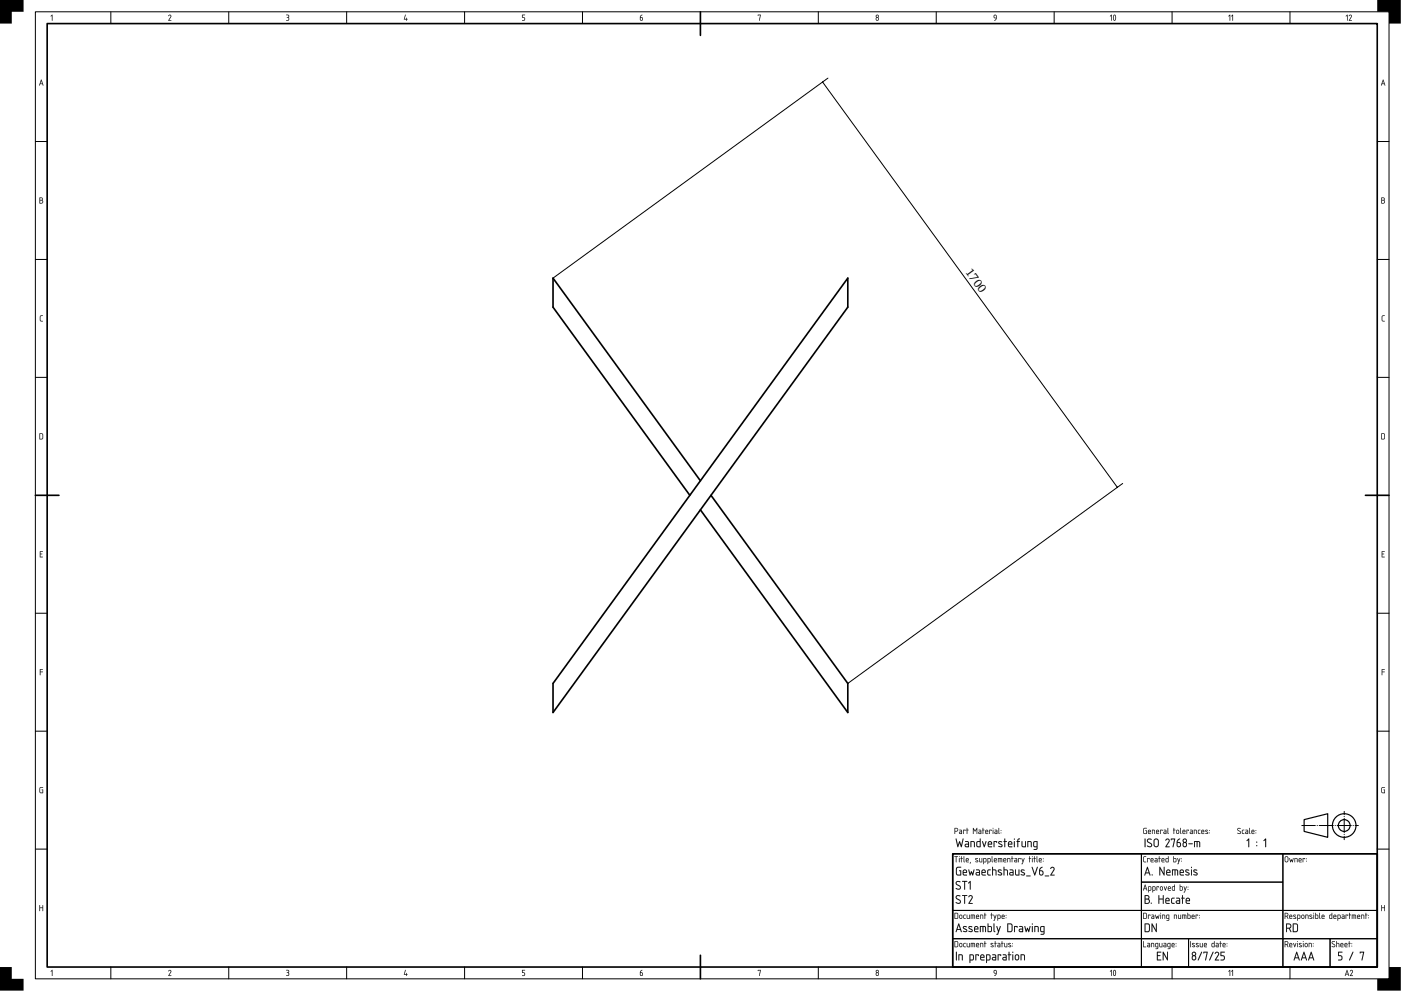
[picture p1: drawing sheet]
<svg xmlns="http://www.w3.org/2000/svg" width="594mm" height="420mm" viewBox="0 0 594 420" stroke-linecap="round" stroke-linejoin="round" font-family="sans-serif">
<defs><g id="words">
<text font-size="5.1" x="409.2" y="115.2" transform="rotate(54 409.2 115.2)">1700</text>
</g></defs>
<path d="M20 10h564v400h-564zM297 5v10M359.5 117.9v12.3l-125 171.9v-12.3zM15 210h10M297 203.8l-62.5-85.9v12.3l58 79.8M301.5 210l58 79.8v12.3l-62.5-85.9M579 210h10M404 362h180v48h-180zM297 405v10" fill="none" stroke="#000" stroke-width=".7"/>
<g fill="none" stroke="#000" stroke-width=".42">
<path d="M15 5h574v410h-574zM47 5v5M97 5v5M147 5v5M197 5v5M247 5v5M347 5v5M397 5v5M447 5v5M497 5v5M547 5v5M348.8 34.8l125 171.8"/>
<path d="M351.1 33.1l-116.6 84.8M15 60h5M584 60h5M15 110h5M584 110h5M15 160h5M584 160h5M476.1 205l-116.6 84.8M15 260h5M584 260h5M15 310h5M584 310h5"/>
<path d="M15 360h5M404 362h80v24h-80zM484 374h60v12h-60zM484 362h60v12h-60zM544 362h40v24h-40zM584 360h5M404 386h80v12h-80zM404 398h80v12h-80zM484 386h60v12h-60zM484 398h20v12h-20zM504 398h40v12h-40zM544 398h20v12h-20z"/>
<path d="M544 386h40v12h-40zM564 398h20v12h-20zM47 410v5M97 410v5M147 410v5M197 410v5M247 410v5M347 410v5M397 410v5M447 410v5M497 410v5M547 410v5"/>
</g>
<g fill="#000">
<path d="M0 0h10v5h-5v5h-5zM22 6.3l.3 .1-.2 2.4-.1-2.2-.5 .3zM71.5 6.5a.64 .64 0 0 1 .9-.2 .64 .64 0 0 1 .1 .9l-.8 1.4 .9 .2h-1.2l.9-1.7a.44 .44 0 0 0-.2-.6 .44 .44 0 0 0-.6 .4zM121.4 6.2h.2a.83 .83 0 0 1 .9 .3 .83 .83 0 0 1 0 1 .78 .78 0 0 1 0 1.1 .78 .78 0 0 1-1.1 0 .66 .66 0 0 0 1-.5 .66 .66 0 0 0-.8-.7v-.1a.47 .47 0 0 0 .7-.2 .47 .47 0 0 0-.2-.6zM171.8 6.2l.2 .2-.4 1.6h.6l.1-.5 .1 .5 .4 .2-.4 .1-.1 .5-.1-.5-.9-.1zM221.4 6.3h1.2l-1 .2v.8a.8 .8 0 0 1 1 .5 .8 .8 0 0 1-.6 1l-.6-.1 .6-.1a.54 .54 0 0 0 .4-.6 .54 .54 0 0 0-.5-.5h-.5zM321.4 6.2l1.2 .1-.6 2.5 .3-2.3-.8 .2zM584 0h10v10h-5v-5h-5zM17.1 133.9l1-.2-.9 .5-.1 1.5 1.1 .6h-.9l-.4-.4zM586.1 133.9l1-.2-.9 .5-.1 1.5 1.1 .6h-.9l-.4-.4zM16.9 233.7h1.3l-1.1 .3v.8l.8 .1-.8 .1v1l1.1 .3h-1.3zM585.9 233.7h1.3l-1.1 .3v.8l.8 .1-.8 .1v1l1.1 .3h-1.3z"/>
<path d="M16.9 283.7l1.3 .1-1 .2v.7l1 .2-1 .1-.2 1.3zM585.9 283.7l1.3 .1-1 .2v.7l1 .2-1 .1-.2 1.3zM16.9 333.9l1.4-.2-1.1 .3-.2 .4 .2 1.6h.8v-1l-.3-.1 .6-.1v1.5l-1.5-.3zM585.9 333.9l1.4-.2-1.1 .3-.2 .4 .2 1.6h.8v-1l-.3-.1 .6-.1v1.5l-1.5-.3zM16.8 383.8l.2 1h1l.2-1v2.5l-.2-1.3h-1l-.2 1.3zM585.8 383.8l.2 1h1l.2-1v2.5l-.2-1.3h-1l-.2 1.3zM22 411.3l.3 .1-.2 2.4-.1-2.2-.5 .3zM71.5 411.5a.64 .64 0 0 1 .9-.2 .64 .64 0 0 1 .1 .9l-.8 1.4 .9 .2h-1.2l.9-1.7a.44 .44 0 0 0-.2-.6 .44 .44 0 0 0-.6 .4zM121.4 411.2h.2a.83 .83 0 0 1 .9 .3 .83 .83 0 0 1 0 1 .78 .78 0 0 1 0 1.1 .78 .78 0 0 1-1.1 0 .66 .66 0 0 0 1-.5 .66 .66 0 0 0-.8-.7v-.1a.47 .47 0 0 0 .7-.2 .47 .47 0 0 0-.2-.6zM171.8 411.2l.2 .2-.4 1.6h.6l.1-.5 .1 .5 .4 .2-.4 .1-.1 .5-.1-.5-.9-.1zM221.4 411.3h1.2l-1 .2v.8a.8 .8 0 0 1 1 .5 .8 .8 0 0 1-.6 1l-.6-.1 .6-.1a.54 .54 0 0 0 .4-.6 .54 .54 0 0 0-.5-.5h-.5zM321.4 411.2l1.2 .1-.6 2.5 .3-2.3-.8 .2z"/>
<path d="M0 410h5v5h5v5h-10zM584 415h5v-5h5v10h-10z"/>
<path d="M22 6.3l.3 .1-.2 2.4-.1-2.2-.5 .3zM22 6.3l-.5 .6 .5-.3 .1 2.2 .1-2.4z"/>
<path d="M71.5 6.4l.7-.2 .4 .4-.9 1.9 .9 .3h-1.2l1-1.9-.4-.4-.6 .3zM71.6 6.3l-.2 .4h.2a.41 .41 0 0 1 .6-.2 .41 .41 0 0 1 .1 .6l-.9 1.7h1.2l-.9-.2 .8-1.4a.63 .63 0 0 0-.1-.8 .63 .63 0 0 0-.8-.1z"/>
<path d="M121.4 6.2l1.1 .2 .1 .4-.2 .6a.79 .79 0 0 1 .1 1.1 .79 .79 0 0 1-1.1 .1l.8-.2a.67 .67 0 0 0 .1-.7 .67 .67 0 0 0-.7-.3v-.1a.49 .49 0 0 0 .6-.1 .49 .49 0 0 0 .1-.6zM121.4 6.3l.9 .3v.5l-.7 .3 .7 .2a.74 .74 0 0 1-.1 .9 .74 .74 0 0 1-.9 .2 .81 .81 0 0 0 1.2-.2 .81 .81 0 0 0-.2-1.1 .73 .73 0 0 0 .1-1 .73 .73 0 0 0-1-.1z"/>
<path d="M171.8 6.2l.2 .2-.4 1.6h.6l.1-.5 .1 .5 .4 .2-.4 .1-.1 .5-.1-.5-.9-.1zM171.8 6.2l-.5 2 .9 .1 .1 .5 .1-.5 .4-.1-.4-.2v-.4l-.2 .4h-.7z"/>
<path d="M221.4 6.2l1.3 .1-1.1 .2v.8h.6l.4 .4-.1 .9-1.2 .1 .7-.2a.52 .52 0 0 0 .4-.5 .52 .52 0 0 0-.5-.5h-.5zM221.4 6.3v1.2l.9 .1 .1 .6-.2 .3-.8 .2 .6 .1a.79 .79 0 0 0 .6-1 .79 .79 0 0 0-1-.5v-.9l1-.1z"/>
<path d="M271.7 6.6l.6-.3-.7 1a.75 .75 0 0 1 1.1 .2 .75 .75 0 0 1-.3 1 .75 .75 0 0 1-1-.3zM271.6 7.5v.7a.4 .4 0 0 0 .4 .4 .4 .4 0 0 0 .4-.4l-.1-.6z"/>
<path d="M271.6 6.6l.8-.4-.8 1 .7 .1 .3 .4v.7l-.4 .4-.8-.4zM271.7 6.6l-.3 1.6a.74 .74 0 0 0 1 .3 .74 .74 0 0 0 .3-1 .74 .74 0 0 0-1.1-.2l.7-1zM271.6 7.5l.1 1 .6-.1v-.8zM271.6 7.5l.7 .1a.52 .52 0 0 1 .1 .7 .52 .52 0 0 1-.7 .2z"/>
<path d="M321.4 6.2l1.2 .1-.6 2.5 .3-2.3h-.7l-.1 .2zM321.4 6.3l.1 .4 .1-.2h.8l-.4 2.3 .6-2.5z"/>
<path d="M371.5 8a.5 .5 0 0 0 1 0 .5 .5 0 0 0-1 0zM371.6 6.9a.4 .4 0 0 0 .8 0 .4 .4 0 0 0-.8 0zM371.6 6.4a.76 .76 0 0 1 1 .1 .76 .76 0 0 1-.1 1 .76 .76 0 0 1-.1 1.1 .76 .76 0 0 1-1.1-.1 .76 .76 0 0 1 .3-1.1l-.2-.6z"/>
<path d="M371.6 8a.48 .48 0 0 0 .9 0 .48 .48 0 0 0-.9 0zM371.4 8a.51 .51 0 0 1 1 0 .51 .51 0 0 1-1 0zM371.6 6.9a.4 .4 0 0 0 .8 0 .4 .4 0 0 0-.8 0zM371.6 6.9a.41 .41 0 0 1 .8 0 .41 .41 0 0 1-.8 0zM371.6 6.3a.66 .66 0 0 1 .9 .1 .66 .66 0 0 1-.1 1 .77 .77 0 0 1 .2 1.1 .77 .77 0 0 1-1.2 0 .77 .77 0 0 1 .2-1.1l-.3-.6zM371.6 6.4l-.2 1.9 .8 .5 .4-.5-.2-.9 .2-.8-.4-.4z"/>
<path d="M421.5 6.5l.1-.2a.95 .95 0 0 1 1.1 .4 .95 .95 0 0 1-.1 1.1l-.4 .8-.6 .2 .8-1a.83 .83 0 0 1-1-.3 .83 .83 0 0 1 .1-1zM421.5 6.5v1l.9 .2-.7 1.1 .8-.7 .1-1.2-.4-.6zM421.7 6.6a.57 .57 0 0 0 0 .7 .57 .57 0 0 0 .7 .2l-.1-.9zM421.5 7a.48 .48 0 0 1 .9 0 .48 .48 0 0 1-.9 0z"/>
<path d="M421.5 6.5a.83 .83 0 0 1 1.1 0 .83 .83 0 0 1 0 1.1l-.3 .8-.7 .4 .8-1a.82 .82 0 0 1-1-.3 .82 .82 0 0 1 .1-1zM421.7 6.6a.55 .55 0 0 0-.1 .7 .55 .55 0 0 0 .8 .1l-.1-.8z"/>
<path d="M471.2 6.3l.3 .1-.2 2.4-.1-2.2-.5 .3zM471.2 6.3l-.5 .6 .5-.3 .1 2.2 .1-2.4zM472.5 6.5l-.3 1.1 .4 .9 .4-1.3zM472.5 6.5a1.25 1.25 0 0 1 0 2l-.3-1zM472.3 6.3l.7 .1 .3 1.3a.71 .71 0 0 1-.2 .9 .71 .71 0 0 1-.9 0l-.3-1.1zM472.3 6.3l-.3 1.2a.77 .77 0 0 0 .1 .9 .77 .77 0 0 0 .9 .2l.1-1.7-.3-.6z"/>
<path d="M471.2 6.3l.2 .1-.1 2.4-.1-2.2-.5 .3zM472.5 6.5l-.3 1 .3 1a1.26 1.26 0 0 0 0-2zM472.3 6.3a1.2 1.2 0 0 1 .9 1.8 .64 .64 0 0 1-.8 .7 .64 .64 0 0 1-.4-1z"/>
<path d="M521.4 6.3l.3 .1-.2 2.4-.1-2.2-.5 .3zM521.4 6.3l-.5 .6 .5-.3 .1 2.2 .1-2.4zM522.6 6.3l.3 .1-.2 2.4-.1-2.2-.5 .3zM522.6 6.3l-.5 .6 .5-.3 .1 2.2 .1-2.4z"/>
<path d="M521.4 6.3l.3 .1-.2 2.4-.1-2.2-.5 .3zM522.6 6.3l.3 .1-.2 2.4-.1-2.2-.5 .3z"/>
<path d="M571.2 6.3l.3 .1-.2 2.4-.1-2.2-.5 .3zM571.2 6.3l-.5 .6 .5-.3 .1 2.2 .1-2.4zM572.1 6.4l.7-.2 .4 .4-.9 1.9 .9 .3h-1.2l1-1.9-.4-.4-.6 .3zM572.2 6.3l-.2 .4h.2a.41 .41 0 0 1 .6-.2 .41 .41 0 0 1 .1 .6l-.9 1.7h1.2l-.9-.2 .8-1.4a.63 .63 0 0 0-.1-.8 .63 .63 0 0 0-.8-.1z"/>
<path d="M571.2 6.3l.2 .1-.1 2.4-.1-2.2-.5 .3zM572.1 6.5a.64 .64 0 0 1 .9-.2 .64 .64 0 0 1 .1 .9l-.8 1.4 .9 .2h-1.2l.9-1.7a.44 .44 0 0 0-.2-.6 .44 .44 0 0 0-.6 .4z"/>
<path d="M17.4 33.7l.9 2.6-.3-.7h-1l-.2 .7-.2-.1zM17.4 33.8l-.8 2.4 .4-.6h1l.3 .7zM17.5 34.2l-.4 1.2h.8zM17.5 34.2l.4 1.2h-.8z"/>
<path d="M17.4 33.7l.9 2.6-.3-.7h-1l-.2 .7-.2-.1zM17.5 34.2l-.4 1.2h.8z"/>
<path d="M586.4 33.7l.9 2.6-.3-.7h-1l-.2 .7-.2-.1zM586.4 33.8l-.8 2.4 .4-.6h1l.3 .7zM586.5 34.2l-.4 1.2h.8zM586.5 34.2l.4 1.2h-.8z"/>
<path d="M586.4 33.7l.9 2.6-.3-.7h-1l-.2 .7-.2-.1zM586.5 34.2l-.4 1.2h.8z"/>
<path d="M16.8 83.8l.6-.1a.8 .8 0 0 1 .7 1.3 .77 .77 0 0 1 .2 .8 .77 .77 0 0 1-.7 .5h-.8zM17 85v1.1h.5a.52 .52 0 0 0 .5-.6 .52 .52 0 0 0-.5-.5zM17 84v.8h.5a.39 .39 0 0 0 .4-.4 .39 .39 0 0 0-.4-.4z"/>
<path d="M16.8 83.7l1.1 .1 .3 .6-.3 .5a.78 .78 0 0 1 .4 .8 .78 .78 0 0 1-.7 .6h-.8zM16.8 83.8v2.4l.8 .1a.76 .76 0 0 0 .7-.6 .76 .76 0 0 0-.4-.8 .63 .63 0 0 0 .2-.8 .63 .63 0 0 0-.7-.4zM17 85v1.1l.9-.2v-.7zM17 85h.5a.54 .54 0 0 1 .6 .5 .54 .54 0 0 1-.6 .6h-.5zM17 84v.8l.5-.1a.37 .37 0 0 0 .4-.3 .37 .37 0 0 0-.4-.4zM17 84h.5a.41 .41 0 0 1 .4 .4 .41 .41 0 0 1-.4 .4h-.5z"/>
<path d="M585.8 83.8l.6-.1a.8 .8 0 0 1 .7 1.3 .77 .77 0 0 1 .2 .8 .77 .77 0 0 1-.7 .5h-.8zM586 85v1.1h.5a.52 .52 0 0 0 .5-.6 .52 .52 0 0 0-.5-.5zM586 84v.8h.5a.39 .39 0 0 0 .4-.4 .39 .39 0 0 0-.4-.4z"/>
<path d="M585.8 83.7l1.1 .1 .3 .6-.3 .5a.78 .78 0 0 1 .4 .8 .78 .78 0 0 1-.7 .6h-.8zM585.8 83.8v2.4l.8 .1a.76 .76 0 0 0 .7-.6 .76 .76 0 0 0-.4-.8 .63 .63 0 0 0 .2-.8 .63 .63 0 0 0-.7-.4zM586 85v1.1l.9-.2v-.7zM586 85h.5a.54 .54 0 0 1 .6 .5 .54 .54 0 0 1-.6 .6h-.5zM586 84v.8l.5-.1a.37 .37 0 0 0 .4-.3 .37 .37 0 0 0-.4-.4zM586 84h.5a.41 .41 0 0 1 .4 .4 .41 .41 0 0 1-.4 .4h-.5z"/>
<path d="M17.1 133.9l1.1-.2-1 .5v1.5l1 .6h-.9l-.4-.3zM17.1 133.9l-.1 2 .3 .4h.8l-1-.6 .1-1.5 .9-.4z"/>
<path d="M586.1 133.9l1.1-.2-1 .5v1.5l1 .6h-.9l-.4-.3zM586.1 133.9l-.1 2 .3 .4h.8l-1-.6 .1-1.5 .9-.4z"/>
<path d="M17 184v2.1l.8-.1 .2-1.8zM16.8 183.8l1-.1 .5 .5v1.7l-.5 .4h-1z"/>
<path d="M17 184v2.1l.8-.1 .2-1.8zM17 183.9l1 .3v1.4l-.2 .4-.8 .1zM16.8 183.7h1l.5 .5v1.7l-.5 .4h-1.1zM16.8 183.8v2.5l1.1-.1 .4-.5-.1-1.7z"/>
<path d="M586 184v2.1l.8-.1 .2-1.8zM585.8 183.8l1-.1 .5 .5v1.7l-.5 .4h-1z"/>
<path d="M586 184v2.1l.8-.1 .2-1.8zM586 183.9l1 .3v1.4l-.2 .4-.8 .1zM585.8 183.7h1l.5 .5v1.7l-.5 .4h-1.1zM585.8 183.8v2.5l1.1-.1 .4-.5-.1-1.7z"/>
<path d="M16.9 233.7h1.3l-.2 .3h-.9v.8l.8 .1-.8 .1v1h1l.1 .3h-1.3zM16.9 233.8v2.4h1.2l-1-.1v-1.1l.8-.1-.8-.1v-.9l1-.1z"/>
<path d="M585.9 233.7h1.3l-.2 .3h-.9v.8l.8 .1-.8 .1v1h1l.1 .3h-1.3zM585.9 233.8v2.4h1.2l-1-.1v-1.1l.8-.1-.8-.1v-.9l1-.1z"/>
<path d="M16.9 283.7l1.3 .1-1 .2v.7l1 .2-1 .1-.2 1.3zM16.9 283.8l.1 2.5 .1-1.3 1.1-.1-1.1-.1v-.9l1.1-.1z"/>
<path d="M585.9 283.7l1.3 .1-1 .2v.7l1 .2-1 .1-.2 1.3zM585.9 283.8l.1 2.5 .1-1.3 1.1-.1-1.1-.1v-.9l1.1-.1z"/>
<path d="M16.9 333.9l1.4-.2-1.1 .3-.2 .4 .2 1.6h.8v-1l-.4-.1 .7-.1v1.5h-1.1l-.4-.3zM17 333.9l-.2 2.1 1.4 .2v-1.4l-.5 .1 .4 .1v1.1l-.9-.1-.2-1.6 .2-.4 1-.2z"/>
<path d="M585.9 333.9l1.4-.2-1.1 .3-.2 .4 .2 1.6h.8v-1l-.4-.1 .7-.1v1.5h-1.1l-.4-.3zM586 333.9l-.2 2.1 1.4 .2v-1.4l-.5 .1 .4 .1v1.1l-.9-.1-.2-1.6 .2-.4 1-.2z"/>
<path d="M405 351.3v1h.6a.52 .52 0 0 0 .5-.5 .52 .52 0 0 0-.6-.5zM404.8 351.1l.8-.1a.77 .77 0 0 1 .7 .8 .77 .77 0 0 1-.7 .8h-.6l-.2 1zM407 352.9l.1 .4h.6v-.5zM406.8 351.8h.8l.3 .5v1.3h-.8a.52 .52 0 0 1-.5-.5 .52 .52 0 0 1 .5-.5h.6v-.4zM408.4 351.8l1 .1-.1 .4-.7-.3-.1 1.6zM410 351l.2 .8 .5 .1-.5 .1-.1 1.6-.2-1.6-.2-.1zM412.6 351.1l.9 1.1 .9-1.1v2.5l-.3-2-.6 1-.7-1-.2 2zM415.1 352.9l.1 .4h.7v-.5zM415 351.8h.8l.3 .5v1.3h-.8a.52 .52 0 0 1-.5-.5 .52 .52 0 0 1 .5-.5h.6l-.1-.4zM416.7 351l.2 .8 .6 .1-.6 .1-.1 1.6-.1-1.6-.3-.1zM418.1 352.2l-.1 .4h.8l-.2-.5zM418 351.9a.64 .64 0 0 1 .9 .1 .64 .64 0 0 1 0 .8h-.9v.2l1 .6-1.1-.2zM419.5 351.8l1 .1-.1 .4-.6-.3-.2 1.6zM421 351.8l.2 .1-.1 1.7zM421 351.2a.17 .17 0 0 1 .3 0 .17 .17 0 0 1-.3 0zM422 352.9l.1 .4h.6v-.5zM421.8 351.8h.8l.3 .5v1.3h-.8a.52 .52 0 0 1-.5-.5 .52 .52 0 0 1 .5-.5h.6v-.4zM423.4 351.1l.4 2.5a1.28 1.28 0 0 1-.4-1.7zM424.4 353l.2 .3zM424.4 352l.2 .2z"/>
<path d="M405 351.3v1h.6a.51 .51 0 0 0 .4-.5 .51 .51 0 0 0-.5-.5zM405 351.2h.5a.54 .54 0 0 1 .6 .6 .54 .54 0 0 1-.5 .5h-.6zM404.8 351l1.3 .3a.8 .8 0 0 1 .2 .8 .8 .8 0 0 1-.7 .5h-.6v.8l-.2 .2zM404.8 351.1v2.4l.2-1h.8l.4-.4a.75 .75 0 0 0-.6-1.1zM407 352.9l.1 .4h.6v-.5zM406.9 352.9l.8-.1v.6l-.7-.1zM406.8 351.8h.8l.3 .5v1.3h-.8a.54 .54 0 0 1-.5-.5 .54 .54 0 0 1 .5-.6l.6 .1-.1-.4zM406.8 351.8l.9 .4v.4h-.6a.5 .5 0 0 0-.4 .5 .5 .5 0 0 0 .4 .5l.8-.1v-1.2l-.3-.5zM408.4 351.8l1 .1-.1 .4-.7-.3-.1 1.6zM408.4 351.8l.1 1.8 .1-1.6 .7 .3 .1-.4zM410 351l.2 .8 .5 .1-.5 .1-.1 1.6-.2-1.6-.2-.1 .2-.1zM410 351.1l-.3 .8 .3 .1 .1 1.6 .1-1.6 .5-.1-.5-.1zM412.6 351l.9 1.2 .9-1.2v2.6l-.3-.2v-1.8l-.6 1-.7-1v1.8l-.2 .2zM412.6 351.1v2.4l.2-2 .7 1.1 .7-1.1 .1 2v-2.4l-.8 1.1zM415.2 352.9v.4h.7v-.5zM415.1 352.9l.8-.1v.6l-.8-.1zM415 351.8h.8l.3 .5v1.3h-.8a.54 .54 0 0 1-.5-.5 .54 .54 0 0 1 .5-.6l.6 .1-.1-.4zM415 351.8l.8 .4 .1 .4h-.6a.5 .5 0 0 0-.5 .5 .5 .5 0 0 0 .5 .5l.8-.1v-1.2l-.3-.5zM416.7 351l.2 .8 .6 .1-.6 .1-.1 1.6-.1-1.6-.3-.1 .3-.1zM416.7 351.1l-.2 .8 .2 .1 .1 1.6 .1-1.6 .5-.1-.5-.1zM418.1 352.2l-.1 .4h.8l-.2-.5zM418.1 352.2a.42 .42 0 0 1 .5-.1 .42 .42 0 0 1 .2 .5h-.8zM418 351.9a.66 .66 0 0 1 .9 0 .66 .66 0 0 1 0 .9h-.9v.2l1 .6-1.1-.2zM418 352l-.1 1.4 1.1 .2-1-.6v-.2h1l-.1-.8zM419.5 351.8l1.1 .1-.2 .4-.6-.3-.2 1.6zM419.5 351.8l.1 1.8 .1-1.6 .7 .3 .1-.4zM421 351.8l.2 .1-.1 1.7zM421 351.8l.1 1.8zM420.9 351.2a.2 .2 0 0 1 .4 0 .2 .2 0 0 1-.4 0zM421 351.1l.2 .2zM422 352.9l.1 .4h.6v-.5zM421.9 352.9l.8-.1v.6l-.7-.1zM421.8 351.8h.8l.3 .5v1.3h-.8a.54 .54 0 0 1-.5-.5 .54 .54 0 0 1 .5-.6l.6 .1-.1-.4zM421.8 351.8l.9 .4v.4h-.6a.5 .5 0 0 0-.4 .5 .5 .5 0 0 0 .4 .5l.8-.1v-1.2l-.3-.5zM423.4 351l.3 .2 .1 2.4a1.29 1.29 0 0 1-.4-1.7zM423.5 351.1l-.1 2.1 .4 .4zM424.4 353l.2 .3zM424.4 353l.2 .3zM424.4 351.9l.2 .3zM424.4 352l.2 .2z"/>
<path d="M405.3 355.5l.3 .2 .6 2.6 .7-1.7 .7 1.8 .6-2.7 .3-.2-.7 3.7-.4-.2-.5-1.6-.5 1.7-.4 .1zM405.3 355.6l.7 3.5 .3-.1 .6-1.7 .8 1.8 .8-3.5-.3 .1-.6 2.7-.7-1.8-.7 1.8-.6-2.7zM409.5 358.2l.2 .6h.8v-.7zM409.5 358.2l1.1-.2v.9l-1.1-.2zM409.3 356.6h1.1l.5 .6v1.9l-1.1 .1a.77 .77 0 0 1-.8-.7 .77 .77 0 0 1 .8-.8h.7v-.5l-1.2-.3zM409.3 356.7v.2l1.2 .3 .1 .5h-.8a.72 .72 0 0 0-.7 .8 .72 .72 0 0 0 .7 .7l1.1-.1-.1-1.9-.4-.5zM411.6 356.6h1.2l.5 .4v2.1l-.3-.2-.1-1.8-1-.1v2l-.3 .1zM411.6 356.7v2.4l.2-.1v-2.1l1.2 .3 .2 2 .1-1a1.21 1.21 0 0 0-.2-1.4 1.21 1.21 0 0 0-1.5-.1zM414.5 357l-.1 .2a.99 .99 0 0 0 .7 1.6h.4v-1.8zM414.5 357l1-.1v2h-.6a1.11 1.11 0 0 1-.4-1.9zM414.1 356.9l1.4-.3v-.9l.3-.2-.1 3.7h-1.2l-.4-.3zM414.2 356.9l-.1 1.9 .5 .4 1.2-.1v-3.5l-.3 .1v.9zM416.5 356.7l.3 .1 .6 1.7 .5-1.8 .4 .1-.9 2.4zM416.5 356.7l.9 2.5 .9-2.4h-.3l-.6 1.7zM419.3 357.2l-.1 .5h1.1l-.2-.6zM419.3 357.2a.59 .59 0 0 1 .8-.2 .59 .59 0 0 1 .2 .8h-1.1zM419.1 356.8h.1a.92 .92 0 0 1 1.2 0 .92 .92 0 0 1 .1 1.3h-1.3l.2 .7 1.3 .2-1.1 .2a1.49 1.49 0 0 1-.5-2.4zM419.2 356.9l-.3 .6 .2 1.5 1.5 .1v-.2l-1.2-.1-.2-.4v-.4h1.4l-.1-1.1-.7-.3zM421.4 356.6l1.4 .2-.2 .6-.2-.4h-.7l-.2 2.2zM421.4 356.7l.1 2.5 .2-2.3h.8l.1 .4 .2-.5zM423.4 356.8l.2-.1a.87 .87 0 0 1 1.3 .4l-.2 .1a.55 .55 0 0 0-.6-.3 .55 .55 0 0 0-.4 .5l1 .5a.68 .68 0 0 1 .4 .9 .68 .68 0 0 1-.9 .4l-.9-.4h1.3l.1-.3-1.3-.8zM423.5 356.8v.9l1.3 .8a.97 .97 0 0 1-1.5 .2l.1 .3 1.4 .1a.61 .61 0 0 0 .3-.6 .61 .61 0 0 0-.4-.5l-1-.6a.53 .53 0 0 1 .3-.5 .53 .53 0 0 1 .6 .2l.2-.3zM425.9 355.5l.4 .2-.1 .9 .8 .2-.8 .2-.1 2.2-.2-2.2-.4-.2 .4-.2zM425.9 355.6v1.1l-.4 .1 .4 .1 .2 2.3 .1-2.3 .8-.1-.8-.1v-1zM427.9 357.2l-.1 .5h1.1l-.2-.6zM427.9 357.2a.59 .59 0 0 1 .7-.2 .59 .59 0 0 1 .3 .8h-1.1zM427.7 356.8a.94 .94 0 0 1 1.3 0 .94 .94 0 0 1 .1 1.3h-1.3l.2 .7 1.3 .2-1.1 .2a1.49 1.49 0 0 1-.5-2.4zM427.8 356.9l-.4 .6 .2 1.5 1.6 .1v-.2l-1.3-.1-.1-.4v-.4h1.4l-.2-1.1-.6-.3zM430 356.6l.3 .2-.2 2.4zM430 356.7l.1 2.5 .2-2.4zM429.9 355.8a.26 .26 0 0 1 .5 0 .26 .26 0 0 1-.5 0zM430 355.6l.2 .4zM431.6 355.7l.9-.2v.3l-.6 .2-.1 .6 .7 .2-.7 .2-.2 2.2-.2-2.2-.4-.2 .4-.2zM431.6 355.7l-.2 .9-.3 .2 .3 .1 .2 2.3 .1-2.3 .8-.1-.8-.2 .1-.5 .6-.5zM433.2 356.7l.4 .1v1.8l1 .2v-2l.4-.1v2.5h-1.3l-.5-.4zM433.2 356.7v.8a1.15 1.15 0 0 0 .7 1.7l1.1-.1v-2.3h-.3v2.1h-.8l-.4-.3v-1.8zM435.7 356.6h1.3l.4 .4 .1 2.1-.4-.2-.1-1.8-1-.1v2l-.3 .1zM435.7 356.7v2.4l.3-.1v-2.1l1.1 .3 .2 2 .2-1a1.21 1.21 0 0 0-.3-1.4 1.21 1.21 0 0 0-1.5-.1zM438.6 357.1l-.1 1.5 1.1 .2v-1.8zM438.6 357.1l1-.1v1.9l-1-.1zM438.3 356.8l1.5-.2 .2 .2-.1 3.2-1.4 .3-.2-.3a.92 .92 0 0 0 1.3-.8 1.09 1.09 0 0 1-1.3-.1 1.09 1.09 0 0 1-.2-1.3zM438.3 356.9v2.1l1.3 .2a1.1 1.1 0 0 1-1.3 .9l1.1 .2 .5-.7v-2.9z"/>
<path d="M405.3 355.6l.3 .1 .6 2.6 .7-1.7 .7 1.8 .6-2.7 .3-.1-.7 3.6-.3-.2-.6-1.6-.6 1.6-.3 .2zM409.5 358.2l.1 .6h.9v-.7zM409.3 356.7l1.1-.1 .5 .6v1.9l-1.1 .1a.74 .74 0 0 1-.7-.7 .74 .74 0 0 1 .7-.8h.7v-.5l-1.2-.3zM411.6 356.7l.1-.1a1.16 1.16 0 0 1 1.7 .7l-.2 1.9-.2-2-1.1-.2-.2 2.2zM414.5 357l-.1 .2a1.02 1.02 0 0 0 .7 1.6h.4v-1.8zM414.2 356.9l1.3-.3v-.9l.3-.1v3.5l-1.2 .1-.5-.4zM416.5 356.7l.3 .1 .6 1.7 .5-1.7h.4l-.9 2.4zM419.3 357.2l-.1 .5h1.1a.58 .58 0 0 0-.2-.7 .58 .58 0 0 0-.8 .2zM419.2 356.8a.92 .92 0 0 1 1.2 .1 .92 .92 0 0 1 .1 1.2h-1.3l.2 .7 1.3 .2-1.1 .2a1.46 1.46 0 0 1-.4-2.4zM421.4 356.7l1.4 .1-.2 .5-.2-.3h-.7l-.2 2.2zM423.5 356.8l.1-.1a.69 .69 0 0 1 .7-.2 .69 .69 0 0 1 .5 .6h-.1a.56 .56 0 0 0-.6-.2 .56 .56 0 0 0-.4 .5l1 .5a.83 .83 0 0 1-.2 1.4 .83 .83 0 0 1-1.2-.6l1.2 .1 .3-.3-1.3-.8zM425.9 355.6l.3 .1v.9l.8 .2-.8 .2-.1 2.2-.2-2.2-.4-.2 .4-.2zM427.9 357.2l-.1 .5h1.1a.58 .58 0 0 0-.3-.7 .58 .58 0 0 0-.7 .2zM427.7 356.8a.92 .92 0 0 1 1.3 .1 .92 .92 0 0 1 .1 1.2h-1.3l.2 .7 1.3 .2-1.1 .2a1.46 1.46 0 0 1-.5-2.4zM430 356.7l.3 .1-.2 2.4zM429.9 355.8a.25 .25 0 0 1 .5 0 .25 .25 0 0 1-.5 0zM431.6 355.7l.9-.2-.7 .6v.5l.7 .2-.7 .2-.2 2.2-.2-2.2-.4-.2 .4-.2zM433.2 356.7l.3 .1 .1 1.8 .3 .2h.8v-2h.3v2.4h-1.1a1.1 1.1 0 0 1-.7-1.7zM435.7 356.7l.1-.1a1.16 1.16 0 0 1 1.7 .7l-.2 1.9-.2-2-1.1-.2-.2 2.2zM438.6 357.1l-.1 1.5 1.1 .2v-1.8zM438.3 356.8h1.7l-.1 3.2-.6 .3h-1v-.3a.81 .81 0 0 0 1.2-.8 1.23 1.23 0 0 1-1.3-.4 1.23 1.23 0 0 1-.1-1.5z"/>
<path d="M485.4 355.6l.3 .1-.1 3.5zM486.6 355.8l.2-.2a1.07 1.07 0 0 1 1.5 .4h-.3a.67 .67 0 0 0-1-.1 .67 .67 0 0 0 .1 1.1l.9 .4a1.07 1.07 0 0 1 .1 1.7 1.07 1.07 0 0 1-1.6-.2l.1-.4a.78 .78 0 0 0 1 .4 .78 .78 0 0 0 .4-1l-1.5-1zM489.8 356.1l-.3 2.1a.75 .75 0 0 0 .8 .6 .75 .75 0 0 0 .7-.7v-1.5a.75 .75 0 0 0-.4-.7 .75 .75 0 0 0-.8 .2zM489.5 355.8a1.11 1.11 0 0 1 1.2-.2 1.11 1.11 0 0 1 .7 1v1.5a1.1 1.1 0 0 1-1.1 1.1 1.1 1.1 0 0 1-1.1-1v-1.9zM494.4 355.8a.92 .92 0 0 1 1.3-.1 .92 .92 0 0 1 .1 1.2l-1.1 2h1.1l.1 .3h-1.7l1.3-2.4a.63 .63 0 0 0-.3-.9 .63 .63 0 0 0-.9 .5zM496.5 355.6l1.8 .1-.9 3.5-.2-.2 .7-3.1h-1.1l-.1 .3zM499.4 356l1-.4-1.1 1.4a1.07 1.07 0 0 1 1.5 1.1 1.07 1.07 0 0 1-1.6 .8l-.3-1.8zM499.3 357.4v.9a.57 .57 0 0 0 .6 .6 .57 .57 0 0 0 .5-.6l-.1-.8zM501.7 358a.7 .7 0 0 0 1.4 0 .7 .7 0 0 0-1.4 0zM501.8 356.4a.6 .6 0 0 0 1.2 0 .6 .6 0 0 0-1.2 0zM501.8 355.7a.93 .93 0 0 1 1.3 .2 .93 .93 0 0 1-.2 1.3 1.09 1.09 0 0 1 .3 1.6 1.09 1.09 0 0 1-1.7 0 1.09 1.09 0 0 1 .3-1.6l-.3-.8zM504 357.6l1.8 .2-1.7 .1zM506.4 356.6h1.7a1.08 1.08 0 0 1 .8 1.6l-.2 1-.2-2-.7-.2v2l-.3 .1-.1-2.1h-.7v2l-.3 .1z"/>
<path d="M485.4 355.6l.4 .1-.2 3.5zM485.4 355.6l.2 3.6 .1-3.5zM486.6 355.8a1.17 1.17 0 0 1 1.7 .2h-.3a.66 .66 0 0 0-1.1-.1 .66 .66 0 0 0 .2 1.1l.9 .4a.93 .93 0 0 1 .3 1.6 1.25 1.25 0 0 1-1.9-.5l1.4 .3 .4-.5-1.7-1.4zM486.6 355.8a.91 .91 0 0 0 .3 1.5l.9 .4a.64 .64 0 0 1 .3 1 .64 .64 0 0 1-1 .1l-.6-.3v.3a1.05 1.05 0 0 0 1.6 .3 1.05 1.05 0 0 0-.1-1.7l-1.1-.6-.2-.6 .4-.3 1.1 .1 .1-.2-1.1-.3zM489.8 356.1l-.2 2.1 .3 .5 1-.2 .1-1.9a.73 .73 0 0 0-.4-.6 .73 .73 0 0 0-.8 .1zM489.8 356l.6-.1 .5 .3 .1 1.9a.77 .77 0 0 1-.7 .8 .77 .77 0 0 1-.8-.7zM489.5 355.8l.8-.3 .8 .3 .3 .5v1.8a1.13 1.13 0 0 1-1.1 1.1 1.13 1.13 0 0 1-1.2-1l.1-1.9zM489.5 355.8l-.3 2.4 .5 .8 .8 .1 .7-.5 .1-2a1.1 1.1 0 0 0-.6-1 1.1 1.1 0 0 0-1.2 .2zM494.4 355.8a.92 .92 0 0 1 1.4 .1l.1 .9-1.2 2.1 1.1-.1 .2 .4h-1.8l1.3-2.4v-.7a.72 .72 0 0 0-1.2 .3l-.2-.2zM494.6 355.7l-.4 .5 .3 .1a.59 .59 0 0 1 .9-.4 .59 .59 0 0 1 .1 .9l-1.3 2.3h1.7l-.1-.2h-1.2l1.2-2a.89 .89 0 0 0-.1-1.1 .89 .89 0 0 0-1.1-.1zM496.5 355.5l1.8 .2-.9 3.5-.2-.2 .7-3.1h-1.1l-.1 .4zM496.6 355.6l.1 .6 .1-.4h1.2l-.6 3.4 .9-3.5zM499.4 356l1-.5-1.1 1.5 1.1 .1 .4 .6v.9l-.7 .6-.7-.1-.4-.5v-1.8zM499.4 356l-.4 .8v1.6a1.01 1.01 0 0 0 1.3 .5 1.01 1.01 0 0 0 .6-1.3 1.01 1.01 0 0 0-1.3-.6h-.3l.2-.6 .9-.8zM499.3 357.4l.2 1.3h.8a.77 .77 0 0 0-.4-1.3zM499.3 357.3h.7l.4 .5a.69 .69 0 0 1-.1 .8 .69 .69 0 0 1-.8 .1zM501.8 358a.68 .68 0 0 0 1.3 0 .68 .68 0 0 0-1.3 0zM502 357.5l.5-.2 .5 .5a.69 .69 0 0 1-.1 .8 .69 .69 0 0 1-.9 .1zM501.8 356.4a.55 .55 0 0 0 1.1 0 .55 .55 0 0 0-1.1 0zM501.8 356.4a.6 .6 0 0 1 1.2 0 .6 .6 0 0 1-1.2 0zM501.8 355.7a.94 .94 0 0 1 1.3 .1 .94 .94 0 0 1-.2 1.4 1.1 1.1 0 0 1 .3 1.6 1.1 1.1 0 0 1-1.7 0 1.1 1.1 0 0 1 .3-1.6l-.4-.8zM501.8 355.7a.94 .94 0 0 0 .1 1.5 1.34 1.34 0 0 0-.1 1.8h1.2a1.33 1.33 0 0 0-.1-1.8 .94 .94 0 0 0 0-1.6zM504 357.6l1.8 .2-1.7 .1zM504 357.6l.1 .3 1.6-.1zM506.4 356.6l2.3 .2 .2 2.4-.4-.2-.1-1.9-.6-.1-.2 2.2-.2-2.2h-.7v2l-.3 .2zM506.4 356.7v2.4l.3-.1v-2.1h.8l.1 2.3 .2-2.3 .7 .2 .1 2 .3-.1a2.13 2.13 0 0 0-.4-2.3z"/>
<path d="M484.9 351.2l1.4-.2-1 .3-.3 .4 .2 1.6h.9v-1l-.5-.1 .7-.1v1.5h-1.1l-.4-.3zM485 351.2l-.1 2.1 1.4 .2v-1.4l-.6 .1 .4 .1v1.1l-.9-.1-.2-1.6 .3-.4 1-.2zM487.1 352.2l-.1 .4h.8l-.2-.5zM487.1 352.2a.42 .42 0 0 1 .5-.1 .42 .42 0 0 1 .2 .5h-.8zM487 351.9a.66 .66 0 0 1 .8 0 .66 .66 0 0 1 .1 .9h-.9v.2l1 .6-1.1-.2zM487 352l-.1 1.4 1.1 .2-1-.6v-.2h1l-.1-.8zM488.5 351.8l1.2 .1v1.7l-.2-.2-.1-1.3-.7-.1v1.4l-.2 .2zM488.5 351.8v1.7l.2-1.5 .8 .1 .1 1.4 .2-.1a1.05 1.05 0 0 0-.9-1.6zM490.6 352.2l-.1 .4h.8l-.3-.5zM490.5 352.2a.42 .42 0 0 1 .6-.1 .42 .42 0 0 1 .2 .5h-.8zM490.4 351.9a.66 .66 0 0 1 .9 0 .66 .66 0 0 1 .1 .9h-.9v.2l1 .6-1.2-.2zM490.4 352v1.4l1.1 .2-1.1-.6v-.2h1.1l-.2-.8zM492 351.8l1 .1-.1 .4-.7-.3-.1 1.6zM492 351.8l.1 1.8 .1-1.6 .7 .3 .1-.4zM493.7 352.9v.4h.7v-.5zM493.6 352.9l.8-.1v.6l-.8-.1zM493.5 351.8h.8l.3 .5v1.3h-.8a.54 .54 0 0 1-.5-.5 .54 .54 0 0 1 .5-.6l.6 .1-.1-.4zM493.5 351.8l.9 .4v.4h-.6a.5 .5 0 0 0-.5 .5 .5 .5 0 0 0 .5 .5l.8-.1v-1.2l-.3-.5zM495.1 351l.3 .2 .1 2.4a1.29 1.29 0 0 1-.4-1.7zM495.1 351.1v2.1l.4 .4zM497.7 351l.2 .8 .5 .1-.5 .1-.1 1.6-.2-1.6-.2-.1 .2-.1zM497.7 351.1l-.3 .8 .3 .1 .1 1.6 .1-1.6 .5-.1-.5-.1zM499.1 352.1l-.1 1 .6 .2 .1-1zM499.1 352.1h.6l.1 .8a.42 .42 0 0 1-.4 .5 .42 .42 0 0 1-.4-.4zM498.5 352.7a.9 .9 0 0 1 1.8 0 .9 .9 0 0 1-1.8 0zM499 351.9l-.2 1.2 .3 .4h.6l.3-1.3-.5-.4zM500.5 351l.3 .2 .1 2.4a1.29 1.29 0 0 1-.4-1.7zM500.5 351.1v2.1l.4 .4zM501.7 352.2l-.1 .4h.8l-.2-.5zM501.7 352.2a.42 .42 0 0 1 .5-.1 .42 .42 0 0 1 .2 .5h-.8zM501.6 351.9a.66 .66 0 0 1 .9 0 .66 .66 0 0 1 .1 .9h-1l.1 .2 1 .6-1.2-.2zM501.6 352l-.1 1.4 1.1 .2-1-.6v-.2h1l-.1-.8zM503.1 351.8l1.1 .1-.2 .4-.6-.3-.2 1.6zM503.2 351.8v1.8l.2-1.6 .6 .3 .1-.4zM504.8 352.9l.1 .4h.6v-.5zM504.8 352.9l.7-.1v.6l-.7-.1zM504.7 351.8h.8l.3 .5v1.3h-.8a.54 .54 0 0 1-.5-.5 .54 .54 0 0 1 .5-.6l.5 .1v-.4zM504.7 351.8l.8 .4v.4h-.5a.5 .5 0 0 0-.5 .5 .5 .5 0 0 0 .5 .5l.7-.1 .1-1.2-.3-.5zM506.3 351.8l1.1 .1 .1 1.7-.3-.2v-1.3l-.7-.1v1.4l-.2 .2zM506.3 351.8v1.7l.2-1.5 .7 .1 .1 1.4 .2-.1a1.05 1.05 0 0 0-.9-1.6zM508.1 351.9l.9-.1-.7 .4a.8 .8 0 0 0-.1 .9 .8 .8 0 0 0 .8 .4l-.5 .1-.5-.3zM508.1 352l-.1 .1a.89 .89 0 0 0-.1 1.1 .89 .89 0 0 0 1 .4l-.1-.2a.73 .73 0 0 1-.7-.8 .73 .73 0 0 1 .9-.7zM509.7 352.2l-.1 .4h.8l-.2-.5zM509.7 352.2a.42 .42 0 0 1 .5-.1 .42 .42 0 0 1 .2 .5h-.8zM509.6 351.9a.66 .66 0 0 1 .9 0 .66 .66 0 0 1 0 .9h-.9v.2l1 .6-1.1-.2zM509.6 352l-.1 1.4 1.1 .2-1-.6v-.2h1l-.1-.8zM511.2 351.9l1 .1-.9 .2 .8 .5a.55 .55 0 0 1-.1 .9 .55 .55 0 0 1-.8-.4l.9-.1-.9-.5zM511.2 351.9v.6l.9 .6-1 .3 1 .1 .2-.5-1-.8 .9-.2zM512.8 353l.2 .3zM512.8 353l.2 .3zM512.8 351.9l.2 .3zM512.8 352l.2 .2z"/>
<path d="M485 351.2l1.3-.2-1 .3-.3 .4 .2 1.6h.9v-1l-.4-.1 .6-.1v1.5l-1.5-.3zM487.1 352.2l-.1 .4h.8l-.2-.5zM487 351.9a.64 .64 0 0 1 .8 .1 .64 .64 0 0 1 .1 .8h-.9v.2l1 .6-1.1-.2zM488.5 351.8h.1a.85 .85 0 0 1 1 .1 .85 .85 0 0 1 .2 1l-.2 .7-.1-1.4-.8-.2-.2 1.6zM490.6 352.2l-.1 .4h.8l-.3-.5zM490.4 351.9a.64 .64 0 0 1 .9 .1 .64 .64 0 0 1 .1 .8h-.9v.2l1 .6-1.1-.2zM492 351.8l1 .1-.1 .4-.7-.3-.1 1.6zM493.6 352.9l.1 .4h.7v-.5zM493.5 351.8h.8l.3 .5v1.3h-.8a.52 .52 0 0 1-.5-.5 .52 .52 0 0 1 .5-.5h.6l-.1-.4zM495.1 351.1l.4 2.5a1.28 1.28 0 0 1-.4-1.7zM497.7 351l.2 .8 .5 .1-.5 .1-.1 1.6-.2-1.6-.2-.1zM499.1 352.1l-.1 .9a.4 .4 0 0 0 .4 .3 .4 .4 0 0 0 .4-.4l-.2-.8zM499 351.9a.64 .64 0 0 1 1 .5l-.1 .9-.8 .2-.4-.5zM500.5 351.1l.4 2.5a1.28 1.28 0 0 1-.4-1.7zM501.7 352.2l-.1 .4h.8l-.2-.5zM501.6 351.9a.64 .64 0 0 1 .9 .1 .64 .64 0 0 1 .1 .8h-1v.2l1 .6-1.1-.2zM503.2 351.8l1 .1-.2 .4-.6-.3-.2 1.6zM504.8 352.9l.1 .4h.6v-.5zM504.7 351.8h.8l.3 .5-.1 1.3h-.7a.52 .52 0 0 1-.5-.5 .52 .52 0 0 1 .5-.5h.5v-.4zM506.3 351.8h.1a.85 .85 0 0 1 1 .1 .85 .85 0 0 1 .1 1l-.1 .7-.2-1.4-.7-.2-.2 1.6zM508.1 351.9l.9 .1a.52 .52 0 0 0-.6 .1 .52 .52 0 0 0-.2 .5v.6l.8 .4a.83 .83 0 0 1-1-.3 .83 .83 0 0 1 0-1zM509.7 352.2l-.1 .4h.8l-.2-.5zM509.6 351.9a.64 .64 0 0 1 .9 .1 .64 .64 0 0 1 0 .8h-.9v.2l1 .6-1.1-.2zM511.2 351.9l1 .1-.9 .2 .8 .5a.55 .55 0 0 1-.1 .9 .55 .55 0 0 1-.8-.4l.9-.1-.9-.6zM512.8 353l.2 .3zM512.8 352l.2 .2z"/>
<path d="M524.8 351.2h1.3l-.3 .2a.46 .46 0 0 0-.7-.1 .46 .46 0 0 0 .1 .7l1 .7-.3 .8-1.2-.2 .1-.2 1 .2 .1-.4-1.2-1zM524.9 351.2l-.2 .7 1 .7a.44 .44 0 0 1 .2 .6 .44 .44 0 0 1-.6 .1l-.5-.2v.2a.74 .74 0 0 0 1.1 .2 .74 .74 0 0 0-.1-1.2l-.8-.4-.1-.4 1.1-.3zM526.7 351.9l.9-.1-.7 .4a.8 .8 0 0 0-.1 .9 .8 .8 0 0 0 .9 .4l-.6 .1-.5-.3zM526.8 352l-.1 .1a.89 .89 0 0 0-.1 1.1 .89 .89 0 0 0 1 .4l-.1-.2a.73 .73 0 0 1-.7-.8 .73 .73 0 0 1 .8-.7zM528.3 352.9l.1 .4h.6v-.5zM528.3 352.9l.7-.1v.6l-.7-.1zM528.1 351.8h.9l.3 .5-.1 1.3h-.7a.54 .54 0 0 1-.5-.5 .54 .54 0 0 1 .5-.6l.5 .1v-.4zM528.2 351.8l.8 .4v.4h-.5a.5 .5 0 0 0-.5 .5 .5 .5 0 0 0 .5 .5l.7-.1v-1.2l-.2-.5zM529.8 351l.2 .2 .1 2.4a1.29 1.29 0 0 1-.4-1.7zM529.8 351.1v2.1l.3 .4zM531 352.2l-.1 .4h.8l-.2-.5zM531 352.2a.42 .42 0 0 1 .5-.1 .42 .42 0 0 1 .2 .5h-.8zM530.9 351.9a.66 .66 0 0 1 .8 0 .66 .66 0 0 1 .1 .9h-.9v.2l1 .6-1.1-.2zM530.9 352l-.1 1.4 1.1 .2-1-.6v-.2h1l-.1-.8zM532.4 353l.3 .3zM532.5 353l.1 .3zM532.4 351.9l.3 .3zM532.5 352l.1 .2z"/>
<path d="M524.9 351.2h1.2l-.3 .1a.47 .47 0 0 0-.7 0 .47 .47 0 0 0 .1 .7l.6 .3a.69 .69 0 0 1 .1 1.2 .69 .69 0 0 1-1.1-.4l.1 .1a.52 .52 0 0 0 .7 .2 .52 .52 0 0 0 .2-.7l-1-.6zM526.7 351.9l.9 .1a.52 .52 0 0 0-.6 .1 .52 .52 0 0 0-.1 .5v.6l.7 .4a.83 .83 0 0 1-1-.3 .83 .83 0 0 1 0-1zM528.3 352.9l.1 .4h.6v-.5zM528.1 351.8h.9l.3 .5-.1 1.3h-.7a.52 .52 0 0 1-.5-.5 .52 .52 0 0 1 .5-.5h.5v-.4zM529.8 351.1l.3 2.5a1.28 1.28 0 0 1-.4-1.7zM531 352.2l-.1 .4h.8l-.2-.5zM530.9 351.9a.64 .64 0 0 1 .8 .1 .64 .64 0 0 1 .1 .8h-.9v.2l1 .6-1.1-.2zM532.4 353l.2 .3zM532.4 352l.2 .2z"/>
<path d="M529.3 355.6l.4 .1-.2 3.5-.1-3.1-.5 .5-.3-.2zM529.3 355.6l-.7 .8 .3 .1 .5-.5 .1 3.2 .2-3.5zM532.8 358.3l.3 .1-.1 .4-.2-.1zM532.8 358.3l.2 .4zM532.7 357.1a.26 .26 0 0 1 .5 0 .26 .26 0 0 1-.5 0zM532.8 356.9l.2 .3zM536.5 355.6l.4 .1-.2 3.5-.2-3.1-.5 .5-.3-.2zM536.5 355.6l-.7 .8 .3 .1 .4-.5 .2 3.2 .1-3.5z"/>
<path d="M529.3 355.6l.4 .1-.2 3.5-.2-3.1-.4 .5-.3-.2zM532.8 358.3h.2v.4h-.2zM532.8 356.9h.3v.4l-.3-.1zM536.5 355.6l.4 .1-.2 3.5-.2-3.1-.5 .5-.2-.2z"/>
<path d="M404.7 363l1.5 .1-.6 .2-.2 2.3-.1-2.3zM404.7 363.1l.6 .1 .1 2.4 .1-2.4 .7-.1zM406.7 363.8l.2 .1-.1 1.7zM406.7 363.8l.1 1.8zM406.6 363.2a.2 .2 0 0 1 .4 0 .2 .2 0 0 1-.4 0zM406.7 363.1l.1 .2zM407.5 363l.2 .8 .6 .1-.6 .1-.1 1.6-.1-1.6-.3-.1 .3-.1zM407.5 363.1l-.2 .8 .2 .1 .1 1.6 .1-1.6 .6-.1-.6-.1zM408.6 363l.3 .2 .1 2.4a1.29 1.29 0 0 1-.4-1.7zM408.7 363.1l-.1 2.1 .4 .4zM409.9 364.2l-.1 .4h.8l-.3-.5zM409.8 364.2a.42 .42 0 0 1 .6-.1 .42 .42 0 0 1 .2 .5h-.8zM409.7 363.9a.66 .66 0 0 1 .9 0 .66 .66 0 0 1 .1 .9h-.9v.2l1 .6-1.1-.2zM409.8 364l-.1 1.4 1.1 .2-1-.6v-.2h1l-.2-.8zM411.4 365.5h.2l-.2 .7zM411.4 365.5v.7zM413.6 363.9l1.1 .1-.9 .2 .8 .5a.55 .55 0 0 1-.1 .9 .55 .55 0 0 1-.9-.4l1-.1-1-.5zM413.7 363.9v.6l.9 .6-1 .3 1 .1 .2-.5-1-.8 .9-.2zM415.2 363.8l.3 .1v1.3l.7 .1v-1.4l.3-.1v1.8l-1.2-.1zM415.3 363.8l-.1 .1a1.25 1.25 0 0 0 .5 1.7h.8v-1.7l-.2 1.5h-.6zM417.2 364v1.4l.7-.1 .1-1.2zM417.2 364l.8 .2-.1 1.1-.7 .1zM417 363.8h1l.3 .5-.1 1.1-1 .2-.1 .8zM417 363.8v2.5l.2-.7 .8-.1 .3-.5a.88 .88 0 0 0-.2-1 .88 .88 0 0 0-1.1-.2zM419 364v1.4l.7-.1v-1.2zM419 364l.8 .2-.1 1.1-.7 .1zM418.8 363.8h1l.3 .5-.2 1.1-.9 .2-.1 .8zM418.8 363.8v2.5l.2-.7 .8-.1 .2-.5a.88 .88 0 0 0-.1-1 .88 .88 0 0 0-1.1-.2zM420.6 363l.2 .2 .1 2.4a1.29 1.29 0 0 1-.4-1.7zM420.6 363.1l-.1 2.1 .4 .4zM421.8 364.2l-.1 .4h.8l-.2-.5zM421.8 364.2a.42 .42 0 0 1 .5-.1 .42 .42 0 0 1 .2 .5h-.8zM421.6 363.9a.66 .66 0 0 1 .9 0 .66 .66 0 0 1 .1 .9h-.9v.2l1 .6-1.1-.2zM421.7 364l-.1 1.4 1.1 .2-1-.6v-.2h1l-.1-.8zM423.2 363.8l1.6 .1 .2 1.7-.3-.2-.1-1.3-.4-.1-.1 1.6-.2-1.6h-.5v1.5l-.2 .1zM423.2 363.8v1.7l.2-1.5h.6l.1 1.6 .1-1.6 .5 .1 .1 1.4 .2-.1a1.19 1.19 0 0 0-.2-1.5 1.19 1.19 0 0 0-1.5-.1zM425.8 364.2l-.1 .4h.8l-.3-.5zM425.7 364.2a.42 .42 0 0 1 .6-.1 .42 .42 0 0 1 .2 .5h-.8zM425.6 363.9a.66 .66 0 0 1 .9 0 .66 .66 0 0 1 .1 .9h-.9v.2l1 .6-1.1-.2zM425.7 364l-.1 1.4 1.1 .2-1-.6v-.2h1l-.2-.8zM427.2 363.8l1.1 .1 .1 1.7-.2-.2-.1-1.3-.7-.1v1.4l-.2 .2zM427.2 363.8v1.7l.2-1.5 .7 .1 .1 1.4 .2-.1a1.05 1.05 0 0 0-.8-1.6zM429 363l.3 .8 .5 .1-.5 .1-.2 1.6-.1-1.6-.3-.1 .3-.1zM429.1 363.1l-.3 .8 .2 .1 .1 1.6 .1-1.6 .6-.1-.6-.1zM430.4 364.9l.1 .4h.6v-.5zM430.4 364.9l.7-.1v.6l-.7-.1zM430.2 363.8h.8l.3 .5v1.3h-.8a.54 .54 0 0 1-.5-.5 .54 .54 0 0 1 .5-.6l.6 .1-.1-.4zM430.2 363.8l.9 .4v.4h-.6a.5 .5 0 0 0-.4 .5 .5 .5 0 0 0 .4 .5l.8-.1v-1.2l-.3-.5zM431.8 363.8l1 .1-.1 .4-.7-.3-.1 1.6zM431.8 363.8l.1 1.8 .1-1.6 .7 .3 .1-.4zM433.2 363.8l.6 1.3 .4-1.2h.3l-1 2.5-.4-.1 .5-.8zM433.2 363.8l.5 1.7-.5 .8 .3 .1 .9-2.5-.6 1.2zM436.5 363l.2 .8 .6 .1-.6 .1-.1 1.6-.1-1.6-.3-.1 .3-.1zM436.5 363.1l-.3 .8 .3 .1 .1 1.6 .1-1.6 .5-.1-.5-.1zM437.6 363.8l.3 .1-.2 1.7zM437.6 363.8l.1 1.8zM437.6 363.2a.18 .18 0 0 1 .3 0 .18 .18 0 0 1-.3 0zM437.6 363.1l.2 .2zM438.5 363l.2 .8 .6 .1-.6 .1-.1 1.6-.1-1.6-.3-.1 .3-.1zM438.5 363.1l-.3 .8 .3 .1 .1 1.6 .1-1.6 .5-.1-.5-.1zM439.6 363l.2 .2 .1 2.4a1.29 1.29 0 0 1-.3-1.7zM439.6 363.1v2.1l.3 .4zM440.8 364.2l-.1 .4h.8l-.2-.5zM440.8 364.2a.42 .42 0 0 1 .5-.1 .42 .42 0 0 1 .2 .5h-.8zM440.7 363.9a.66 .66 0 0 1 .9 0 .66 .66 0 0 1 0 .9h-.9v.2l1 .6-1.1-.2zM440.7 364l-.1 1.4 1.1 .2-1-.6v-.2h1l-.1-.8zM442.3 365l.2 .3zM442.3 365l.2 .3zM442.3 363.9l.2 .3zM442.3 364l.2 .2z"/>
<path d="M404.7 363l1.5 .1-.6 .2-.2 2.3-.1-2.3zM406.7 363.8l.2 .1-.1 1.7zM406.6 363.2a.2 .2 0 0 1 .4 0 .2 .2 0 0 1-.4 0zM407.5 363l.2 .8 .6 .1-.6 .1-.1 1.6-.1-1.6-.3-.1zM408.6 363.1l.4 2.5a1.28 1.28 0 0 1-.4-1.7zM409.9 364.2l-.1 .4h.8l-.3-.5zM409.7 363.9a.64 .64 0 0 1 .9 .1 .64 .64 0 0 1 .1 .8h-.9v.2l1 .6-1.1-.2zM411.4 365.5v.7zM413.7 363.9l1 .1-.9 .2 .7 .5a.55 .55 0 0 1 0 .9 .55 .55 0 0 1-.9-.4l1-.1-.9-.6zM415.2 363.8l.5 1.5h.6v-1.4h.2v1.7h-.8a1.3 1.3 0 0 1-.5-1.8zM417.2 364v1.4l.7-.1 .1-1.1zM417 363.8a.94 .94 0 0 1 1.3 .8 .94 .94 0 0 1-1.1 1l-.1 .8zM419 364v1.4l.7-.1 .1-1.1zM418.8 363.8a.94 .94 0 0 1 1.3 .8 .94 .94 0 0 1-1.1 1l-.1 .8zM420.6 363.1l.3 2.5a1.28 1.28 0 0 1-.4-1.7zM421.8 364.2l-.1 .4h.8l-.2-.5zM421.7 363.9a.64 .64 0 0 1 .8 .1 .64 .64 0 0 1 .1 .8h-.9v.2l1 .6-1.1-.2zM423.2 363.8h.1a1.21 1.21 0 0 1 1.7 .5l-.1 1.3-.2-1.4-.5-.2-.1 1.6-.2-1.6h-.5l-.1 1.6zM425.8 364.2l-.1 .4h.8l-.3-.5zM425.6 363.9a.64 .64 0 0 1 .9 .1 .64 .64 0 0 1 .1 .8h-.9v.2l1 .6-1.1-.2zM427.2 363.8h.1a.85 .85 0 0 1 1 .1 .85 .85 0 0 1 .1 1l-.1 .7-.1-1.4-.8-.2-.2 1.6zM429 363l.3 .8 .5 .1-.5 .1-.2 1.6-.1-1.6-.2-.1zM430.4 364.9l.1 .4h.6v-.5zM430.2 363.8h.8l.3 .5v1.3h-.8a.52 .52 0 0 1-.5-.5 .52 .52 0 0 1 .5-.5h.6v-.4zM431.8 363.8l1 .1-.1 .4-.7-.3-.1 1.6zM433.2 363.8l.6 1.3 .4-1.2h.2l-.9 2.5-.3-.1 .4-.8zM436.5 363l.2 .8 .6 .1-.6 .1-.1 1.6-.1-1.6-.3-.1zM437.6 363.8l.2 .1-.1 1.7zM437.6 363.2a.17 .17 0 0 1 .3 0 .17 .17 0 0 1-.3 0zM438.5 363l.2 .8 .5 .1-.5 .1-.1 1.6-.1-1.6-.3-.1zM439.6 363.1l.3 2.5a1.28 1.28 0 0 1-.3-1.7zM440.8 364.2l-.1 .4h.8l-.2-.5zM440.7 363.9a.64 .64 0 0 1 .9 .1 .64 .64 0 0 1 0 .8h-.9v.2l1 .6-1.1-.2zM442.3 365l.2 .3zM442.3 364l.2 .2z"/>
<path d="M405.5 373.8a1.17 1.17 0 0 1 1.7 .2h-.3a.66 .66 0 0 0-1.1-.1 .66 .66 0 0 0 .2 1.1l.9 .4a.93 .93 0 0 1 .3 1.6 1.25 1.25 0 0 1-1.9-.5l1.4 .3 .4-.5-1.7-1.4zM405.5 373.8a.91 .91 0 0 0 .3 1.5l.9 .4a.64 .64 0 0 1 .3 1 .64 .64 0 0 1-1 .1l-.6-.3v.3a1.05 1.05 0 0 0 1.6 .3 1.05 1.05 0 0 0-.1-1.7l-1.1-.6-.2-.6 .4-.3 1.1 .1 .1-.2-1.1-.3zM408 373.5l2.2 .2-1 .2-.2 3.3-.1-3.3-.9-.1zM408 373.6v.2h.9l.1 3.4 .2-3.4 .9-.1zM411.2 373.6l.4 .1-.2 3.5-.1-3.1-.5 .5-.3-.2zM411.2 373.6l-.7 .8 .3 .1 .5-.5 .1 3.2 .2-3.5z"/>
<path d="M405.5 373.8l.2-.2a1.07 1.07 0 0 1 1.5 .4h-.3a.67 .67 0 0 0-1-.1 .67 .67 0 0 0 .1 1.1l.9 .4a1.07 1.07 0 0 1 .1 1.7 1.07 1.07 0 0 1-1.6-.2l.1-.4a.78 .78 0 0 0 1 .4 .78 .78 0 0 0 .4-1l-1.5-1zM408 373.5l2.1 .2-.9 .2-.2 3.3-.1-3.3-.9-.1zM411.2 373.6l.4 .1-.2 3.5-.2-3.1-.4 .5-.3-.2z"/>
<path d="M405.6 367.7l1.9-.2-.1 .4-1.4 .1-.3 .5 .1 1.9 .3 .4h1.1v-1.5l-.6-.1 1-.2-.1 2.2h-1.5l-.5-.4-.2-2.4zM405.7 367.8l-.3 .6 .1 2.3 .5 .4h1.5v-2l-.8 .1 .5 .1v1.6l-1.2-.1-.3-.4v-1.9l.3-.6 1.4-.1 .1-.2zM408.7 369.2l-.1 .5h1.1l-.3-.6zM408.7 369.2a.59 .59 0 0 1 .7-.2 .59 .59 0 0 1 .3 .8h-1.1zM408.5 368.8a.92 .92 0 0 1 1.3 0 .92 .92 0 0 1 .1 1.3h-1.3l.2 .7 1.3 .2-1.2 .2a1.49 1.49 0 0 1-.4-2.4zM408.6 368.9l-.4 .6 .2 1.5 1.6 .1v-.2l-1.3-.1-.1-.4v-.4h1.4l-.2-1.1-.7-.3zM410.7 368.7l.3 .1 .4 1.6 .5-1.1 .5 1.1 .4-1.6 .4-.2-.6 2.6-.3-.2-.4-1-.3 1.1-.4 .1zM410.7 368.7l.6 2.4 .6-1.1 .7 1.1 .5-2.4-.7 1.8-.5-1.1-.5 1.1zM414.2 370.2l.1 .6h.9v-.7zM414.1 370.2l1.1-.2v.9l-1.1-.2zM413.9 368.6h1.1l.5 .6v1.9l-1.1 .1a.77 .77 0 0 1-.7-.7 .77 .77 0 0 1 .7-.8h.8l-.1-.5-1.2-.3zM413.9 368.7v.2l1.3 .3v.5h-.8a.72 .72 0 0 0-.7 .8 .72 .72 0 0 0 .7 .7l1.1-.1v-1.9l-.5-.5zM416.6 369.2l-.1 .5h1.1l-.2-.6zM416.6 369.2a.59 .59 0 0 1 .8-.2 .59 .59 0 0 1 .2 .8h-1.1zM416.5 368.8a.92 .92 0 0 1 1.2 0 .92 .92 0 0 1 .1 1.3h-1.3l.2 .7 1.3 .2-1.1 .2a1.49 1.49 0 0 1-.4-2.4zM416.5 368.9l-.3 .6 .2 1.5 1.5 .1v-.2l-1.2-.1-.2-.4v-.4h1.4l-.1-1.1-.7-.3zM418.8 368.8l1.1-.2 .2 .3a.98 .98 0 0 0-1.2 1 .98 .98 0 0 0 1.2 1v.3h-.8l-.6-.4zM418.8 368.8l-.1 1.6a.77 .77 0 0 0 .5 .7 .77 .77 0 0 0 .8-.2 1.06 1.06 0 0 1-1.1-1.1 1.06 1.06 0 0 1 1.2-1zM420.7 367.5h.3l.1 1.1h.9l.5 .4v2.2l-.3-.2-.1-1.8-1-.2v2l-.4 .1zM420.8 367.6v3.5l.2-.1v-2.1h.8l.4 .2v1.9l.3 .1-.1-2.1-1.4-.4v-.9zM423.3 368.8l.1-.1a.87 .87 0 0 1 1.3 .4l-.2 .1a.55 .55 0 0 0-.6-.3 .55 .55 0 0 0-.4 .5l1 .5a.68 .68 0 0 1 .4 .9 .68 .68 0 0 1-.8 .4l-1-.4h1.4l.1-.3-1.3-.8zM423.3 368.8v.9l1.3 .8-.2 .3-1.1-.1-.1 .2 1.4 .2a.61 .61 0 0 0 .3-.6 .61 .61 0 0 0-.4-.5l-1-.6a.53 .53 0 0 1 .3-.5 .53 .53 0 0 1 .6 .2l.2-.3zM425.6 367.5h.3v1.1h1l.4 .4 .1 2.2-.4-.2v-1.8l-1.1-.2v2l-.3 .1zM425.6 367.6v3.5l.3-.1v-2.1h.7l.4 .2 .1 1.9 .2 .1v-2.1l-1.4-.4v-.9zM428.4 370.2l.2 .6h.8v-.7zM428.4 370.2l1.1-.2v.9l-1.1-.2zM428.2 368.6h1.1l.5 .6v1.9l-1.1 .1a.77 .77 0 0 1-.8-.7 .77 .77 0 0 1 .8-.8h.7v-.5l-1.2-.3zM428.2 368.7v.2l1.2 .3 .1 .5h-.8a.72 .72 0 0 0-.7 .8 .72 .72 0 0 0 .7 .7l1.1-.1-.1-1.9-.4-.5zM430.5 368.7l.3 .1v1.8l1.1 .2v-2l.3-.1v2.5h-1.3l-.4-.4zM430.5 368.7v.8a1.15 1.15 0 0 0 .6 1.7l1.1-.1v-2.3h-.3v2.1h-.8l-.3-.3v-1.8zM433 368.8l.1-.1a.87 .87 0 0 1 1.3 .4l-.2 .1a.55 .55 0 0 0-.5-.3 .55 .55 0 0 0-.5 .5l1.1 .5a.68 .68 0 0 1 .3 .9 .68 .68 0 0 1-.8 .4l-1-.4h1.4l.1-.3-1.3-.8zM433 368.8v.9l1.3 .8-.2 .3-1.1-.1-.1 .2 1.5 .2a.61 .61 0 0 0 .2-.6 .61 .61 0 0 0-.3-.5l-1.1-.6a.53 .53 0 0 1 .4-.5 .53 .53 0 0 1 .6 .2l.2-.3zM435.2 371.2l1.8 .2-1.7 .2zM435.2 371.3l.1 .2 1.7-.1zM437.5 367.5l.4 .2 .9 2.8 .9-2.8 .3-.2-1.1 3.7-.3-.2zM437.5 367.6l1.1 3.4 .3 .1 1.1-3.5-1.2 2.9zM441 368l1.1-.5-1.1 1.5 1 .1 .5 .6v.9l-.7 .6-.7-.1-.5-.5v-1.8zM441.1 368l-.4 .8-.1 1.6a1.01 1.01 0 0 0 1.4 .5 1.01 1.01 0 0 0 .5-1.3 1.01 1.01 0 0 0-1.3-.6h-.2l.2-.6 .8-.8zM441 369.4l.2 1.3h.7a.77 .77 0 0 0-.4-1.3zM440.9 369.3h.8l.4 .5a.69 .69 0 0 1-.1 .8 .69 .69 0 0 1-.8 .1zM443.1 371.2l1.8 .2-1.7 .2zM443.1 371.3l.1 .2 1.6-.1zM445.6 367.8a.92 .92 0 0 1 1.4 .1l.1 .9-1.3 2.1 1.2-.1 .2 .4h-1.8l1.3-2.4v-.7a.72 .72 0 0 0-1.2 .3l-.2-.2zM445.7 367.7l-.3 .5 .3 .1a.59 .59 0 0 1 .9-.4 .59 .59 0 0 1 .1 .9l-1.3 2.3h1.7l-.1-.2h-1.2l1.2-2a.89 .89 0 0 0-.1-1.1 .89 .89 0 0 0-1.1-.1z"/>
<path d="M405.6 367.8l1.9-.3-.1 .4h-1.4l-.3 .6v1.9l.3 .4h1.2v-1.5l-.5-.1 .8-.2v2.1l-1.5 .1-.5-.4-.1-2.4zM408.7 369.2l-.1 .5h1.1a.58 .58 0 0 0-.3-.7 .58 .58 0 0 0-.7 .2zM408.5 368.8a.92 .92 0 0 1 1.3 .1 .92 .92 0 0 1 .1 1.2h-1.3l.1 .7 1.4 .2-1.2 .2a1.46 1.46 0 0 1-.4-2.4zM410.7 368.7l.3 .1 .4 1.6 .5-1 .5 1 .4-1.6 .3-.1-.5 2.5-.7-1.2-.7 1.2zM414.1 370.2l.2 .6h.9v-.7zM413.9 368.7l1.1-.1 .5 .6v1.9l-1.1 .1a.74 .74 0 0 1-.7-.7 .74 .74 0 0 1 .7-.8h.8l-.1-.5-1.2-.3zM416.6 369.2l-.1 .5h1.1a.58 .58 0 0 0-.2-.7 .58 .58 0 0 0-.8 .2zM416.5 368.8a.92 .92 0 0 1 1.2 .1 .92 .92 0 0 1 .1 1.2h-1.3l.2 .7 1.3 .2-1.1 .2a1.46 1.46 0 0 1-.4-2.4zM418.8 368.8h1.3a1.06 1.06 0 0 0-1.2 1 1.06 1.06 0 0 0 1.1 1.1l-.2 .3a1.18 1.18 0 0 1-1.2-.5 1.18 1.18 0 0 1 0-1.3zM420.8 367.6h.2l.1 1h.9l.5 .4v2.1l-.3-.1-.1-1.8-.3-.2h-.7v2l-.3 .1zM423.3 368.8l.1-.1a.69 .69 0 0 1 .7-.2 .69 .69 0 0 1 .5 .6h-.1a.56 .56 0 0 0-.6-.2 .56 .56 0 0 0-.4 .5l1 .5a.83 .83 0 0 1-.2 1.4 .83 .83 0 0 1-1.2-.6l1.3 .1 .2-.3-1.3-.8zM425.6 367.6h.3v1h1l.4 .4v2.1l-.3-.1v-1.8l-.4-.2h-.7v2l-.3 .1zM428.4 370.2l.1 .6h.9v-.7zM428.2 368.7l1.1-.1 .5 .6v1.9l-1.1 .1a.74 .74 0 0 1-.8-.7 .74 .74 0 0 1 .8-.8h.7v-.5l-1.2-.3zM430.5 368.7l.3 .1v1.8l.3 .2h.8v-2h.4l-.1 2.4h-1.1a1.1 1.1 0 0 1-.7-1.7zM433 368.8l.1-.1a.69 .69 0 0 1 .8-.2 .69 .69 0 0 1 .4 .6h-.1a.56 .56 0 0 0-.6-.2 .56 .56 0 0 0-.4 .5l1.1 .5a.83 .83 0 0 1-.2 1.4 .83 .83 0 0 1-1.2-.6l1.2 .1 .2-.3-1.3-.8zM435.2 371.2l1.8 .2-1.7 .2zM437.5 367.6l.3 .1 1 2.8 .9-2.8 .3-.1-1.1 3.6-.3-.2zM441.1 368l.9-.4-1 1.4a1.07 1.07 0 0 1 1.5 1.1 1.07 1.07 0 0 1-1.6 .8l-.3-1.8zM441 369.4v.9a.57 .57 0 0 0 .5 .6 .57 .57 0 0 0 .6-.6l-.2-.8zM443.1 371.2l1.8 .2-1.7 .2zM445.6 367.8a.92 .92 0 0 1 1.3-.1 .92 .92 0 0 1 .1 1.2l-1.2 2h1.2l.1 .3h-1.7l1.3-2.4a.63 .63 0 0 0-.3-.9 .63 .63 0 0 0-.9 .5z"/>
<path d="M485 363.2l1-.2-1 .5v1.5l1 .6h-.8l-.4-.4zM486.5 363.8l1 .1-.1 .4-.7-.3-.1 1.6zM488.2 364.2l-.1 .4h.8l-.2-.5zM488.1 363.9a.64 .64 0 0 1 .8 .1 .64 .64 0 0 1 .1 .8h-.9v.2l1 .6-1.1-.2zM489.9 364.9l.1 .4h.6v-.5zM489.7 363.8h.8l.3 .5v1.3h-.8a.52 .52 0 0 1-.5-.5 .52 .52 0 0 1 .5-.5h.6v-.4zM491.5 363l.2 .8 .5 .1-.5 .1-.2 1.6-.1-1.6-.2-.1zM492.8 364.2v.4h.7l-.2-.5zM492.7 363.9a.64 .64 0 0 1 .9 .1 .64 .64 0 0 1 .1 .8h-1v.2l1 .6-1.1-.2zM494.6 364.1l-.1 1.1 .8 .1v-1.3zM494.3 364l1-.2 .2-.8v2.6l-1.2-.3zM497.8 364v1.3h.7l.1-1.1zM497.6 363l.2 .8 1 .3v1l-.3 .5-1-.1zM499.3 363.8l.6 1.3 .4-1.2h.2l-.9 2.5-.4-.1 .5-.8zM501 365l.2 .3zM501 364l.2 .2z"/>
<path d="M484.9 363.2l1.1-.2-1 .5v1.5l1 .6h-.8l-.4-.3zM485 363.2l-.2 2 .4 .4h.8l-1-.6v-1.5l1-.4zM486.5 363.8l1 .1-.1 .4-.7-.3-.1 1.6zM486.5 363.8l.1 1.8 .1-1.6 .7 .3 .1-.4zM488.2 364.2l-.1 .4h.8l-.2-.5zM488.2 364.2a.42 .42 0 0 1 .5-.1 .42 .42 0 0 1 .2 .5h-.8zM488.1 363.9a.66 .66 0 0 1 .9 0 .66 .66 0 0 1 0 .9h-.9v.2l1 .6-1.1-.2zM488.1 364l-.1 1.4 1.1 .2-1-.6v-.2h1l-.1-.8zM489.9 364.9l.1 .4h.6v-.5zM489.9 364.9l.7-.1v.6l-.7-.1zM489.7 363.8h.8l.4 .5-.1 1.3h-.8a.54 .54 0 0 1-.5-.5 .54 .54 0 0 1 .5-.6l.6 .1-.1-.4zM489.7 363.8l.9 .4v.4h-.6a.5 .5 0 0 0-.4 .5 .5 .5 0 0 0 .4 .5l.8-.1v-1.2l-.3-.5zM491.4 363l.3 .8 .5 .1-.5 .1-.2 1.6-.1-1.6-.3-.1 .3-.1zM491.5 363.1l-.3 .8 .2 .1 .1 1.6 .1-1.6 .6-.1-.6-.1zM492.8 364.2v.4h.7l-.2-.5zM492.8 364.2a.42 .42 0 0 1 .6-.1 .42 .42 0 0 1 .1 .5h-.8zM492.7 363.9a.66 .66 0 0 1 .9 0 .66 .66 0 0 1 .1 .9h-1l.1 .2 1 .6-1.2-.2zM492.7 364l-.1 1.4 1.1 .2-1-.6v-.2h1l-.1-.8zM494.6 364.1l-.1 1.1 .8 .1v-1.3zM494.6 364.1l.7-.1v1.4l-.8-.2zM494.3 364l1-.2 .2-.8v2.6h-.9l-.3-.3zM494.4 364l-.1 1.3 1.2 .2v-2.4l-.2 .7zM497.8 364v1.3h.6l.1-1.1zM497.8 364l.8 .2-.1 1.1-.7 .1zM497.6 363l.2 .8 1 .3v1.2l-.3 .3-1-.1zM497.6 363.1v2.4h.9l.3-.4v-1l-1-.3zM499.2 363.8l.7 1.3 .3-1.2h.3l-.9 2.5-.4-.1 .5-.8zM499.3 363.8l.4 1.7-.5 .8 .4 .1 .9-2.5-.6 1.2zM500.9 365l.3 .3zM501 365l.1 .3zM501 363.9l.2 .3zM501 364l.2 .2z"/>
<path d="M485.5 375l.9 2.6-.3-.7h-1l-.2 .7-.2-.1zM485.5 375.1l-.8 2.4 .4-.6h1l.3 .7zM485.6 375.5l-.4 1.2h.8zM485.6 375.5l.4 1.2h-.8zM487.2 376v1.4l.6-.1 .1-1.2zM487.1 376l.8 .2-.1 1.1-.7 .1zM486.9 375.8h1l.3 .5-.1 1.1-.9 .2-.2 .8zM487 375.8l-.1 2.5 .2-.7 .8-.1 .3-.5a.88 .88 0 0 0-.2-1 .88 .88 0 0 0-1-.2zM488.9 376v1.4l.7-.1 .1-1.2zM488.9 376l.8 .2-.1 1.1-.7 .1zM488.7 375.8h1l.3 .5-.1 1.1-1 .2-.1 .8zM488.7 375.8v2.5l.2-.7 .8-.1 .3-.5a.88 .88 0 0 0-.2-1 .88 .88 0 0 0-1.1-.2zM490.4 375.8l1.1 .1-.2 .4-.6-.3-.2 1.6zM490.5 375.8v1.8l.2-1.6 .6 .3 .1-.4zM492.2 376.1v1l.5 .2 .1-1zM492.2 376.1h.6l.1 .8a.42 .42 0 0 1-.4 .5 .42 .42 0 0 1-.4-.4zM491.6 376.7a.9 .9 0 0 1 1.8 0 .9 .9 0 0 1-1.8 0zM492.1 375.9l-.2 1.2 .3 .4h.6l.3-1.3-.5-.4zM493.5 375.8l.7 1.3 .3-1.2h.3l-.6 1.7zM493.6 375.8l.6 1.8 .6-1.7-.6 1.2zM495.5 376.2v.4h.7l-.2-.5zM495.5 376.2a.42 .42 0 0 1 .6-.1 .42 .42 0 0 1 .1 .5h-.8zM495.4 375.9a.66 .66 0 0 1 .9 0 .66 .66 0 0 1 .1 .9h-.9v.2l1 .6-1.2-.2zM495.4 376v1.4l1 .2-1-.6v-.2h1l-.1-.8zM497.3 376.1l-.1 1.1 .8 .1v-1.3zM497.3 376.1l.7-.1v1.4l-.8-.2zM497 376l1-.2 .2-.8v2.6l-1.1-.1zM497.1 376l-.1 1.3 1.2 .2v-2.4l-.2 .7zM500.5 376v1.3h.7l.1-1.1zM500.5 376l.8 .2-.1 1.1-.7 .1zM500.3 375l.2 .8 1 .3v1.2l-.3 .3-1-.1zM500.3 375.1v2.4h.9l.3-.4v-1l-1-.3zM501.9 375.8l.7 1.3 .3-1.2h.3l-.9 2.5-.4-.1 .5-.8zM502 375.8l.4 1.7-.5 .8 .4 .1 .9-2.5-.6 1.2zM503.7 377l.2 .3zM503.7 377l.2 .3zM503.7 375.9l.2 .3zM503.7 376l.2 .2z"/>
<path d="M485.5 375l.9 2.6-.3-.7h-1l-.2 .7-.2-.1zM485.6 375.5l-.4 1.2h.8zM487.2 376v1.4l.6-.1 .1-1.1zM486.9 375.8a.94 .94 0 0 1 1.4 .8 .94 .94 0 0 1-1.1 1l-.2 .8zM488.9 376v1.4l.7-.1 .1-1.1zM488.7 375.8a.94 .94 0 0 1 1.3 .8 .94 .94 0 0 1-1.1 1l-.1 .8zM490.5 375.8l1 .1-.2 .4-.6-.3-.2 1.6zM492.2 376.1l-.1 .9a.4 .4 0 0 0 .4 .3 .4 .4 0 0 0 .4-.4l-.1-.8zM492.1 375.9a.64 .64 0 0 1 1 .5l-.1 .9-.8 .2-.4-.5zM493.6 375.8l.6 1.3 .4-1.2h.2l-.6 1.7zM495.5 376.2v.4h.7l-.2-.5zM495.4 375.9a.64 .64 0 0 1 .9 .1 .64 .64 0 0 1 .1 .8h-.9v.2l1 .6-1.1-.2zM497.3 376.1l-.1 1.1 .8 .1v-1.3zM497.1 376l.9-.2 .2-.8v2.6l-1.2-.3zM500.5 376v1.3h.7l.1-1.1zM500.3 375l.2 .8 1 .3v1l-.3 .5-.9-.1zM502 375.8l.6 1.3 .4-1.2h.2l-.9 2.5-.4-.1 .5-.8zM503.7 377l.2 .3zM503.7 376l.2 .2z"/>
<path d="M486.4 367.5l.3 .1 1.1 3.3-.1 .3-.5-.9h-1.3l-.4 .9-.3-.2zM486.5 367.6l-1.2 3.4 .3 .1 .2-.9h1.4l.5 1zM486.5 368.3l-.5 1.6h1.1zM486.5 368.2l.6 1.7h-1.2zM488.4 371a.27 .27 0 0 1 .5 0 .27 .27 0 0 1-.5 0zM488.4 370.8l.3 .3zM491.6 367.5l.4 .1 1.5 2.7v-2.6l.3-.2v3.7l-.4-.1-1.4-2.7v2.6l-.4 .1zM491.7 367.6v3.5l.2-.1v-2.7l1.9 2.8v-3.5l-.3 .1v2.7l-1.5-2.8zM495 369.2l-.1 .5h1.1l-.3-.6zM495 369.2a.59 .59 0 0 1 .7-.2 .59 .59 0 0 1 .3 .8h-1.2zM494.8 368.8a.92 .92 0 0 1 1.3 0 .92 .92 0 0 1 .1 1.3h-1.3l.1 .7 1.4 .2-1.2 .2a1.49 1.49 0 0 1-.4-2.4zM494.8 368.9l-.3 .6 .2 1.5 1.6 .1v-.2l-1.3-.1-.2-.4v-.4h1.5l-.2-1.1-.7-.3zM497 368.6l2.3 .2 .2 2.4-.3-.2-.1-1.9-.7-.1-.1 2.2-.2-2.2h-.8l.1 2-.4 .2zM497.1 368.7l-.1 2.4 .3-.1v-2.1h.8l.2 2.3 .1-2.3 .7 .2 .2 2 .2-.1a2.13 2.13 0 0 0-.4-2.3zM500.7 369.2l-.1 .5h1.1l-.3-.6zM500.7 369.2a.59 .59 0 0 1 .7-.2 .59 .59 0 0 1 .3 .8h-1.2zM500.5 368.8a.92 .92 0 0 1 1.3 0 .92 .92 0 0 1 .1 1.3h-1.3l.1 .7 1.4 .2-1.2 .2a1.49 1.49 0 0 1-.4-2.4zM500.5 368.9l-.3 .6 .2 1.5 1.6 .1v-.2l-1.3-.1-.2-.4v-.4h1.5l-.2-1.1-.7-.3zM502.7 368.8l.2-.1a.87 .87 0 0 1 1.3 .4l-.2 .1a.55 .55 0 0 0-.6-.3 .55 .55 0 0 0-.4 .5l1 .5a.68 .68 0 0 1 .4 .9 .68 .68 0 0 1-.9 .4l-.9-.4h1.3l.1-.3-1.3-.8zM502.8 368.8v.9l1.3 .8-.2 .3-1.1-.1-.1 .2 1.4 .2a.61 .61 0 0 0 .3-.6 .61 .61 0 0 0-.4-.5l-1-.6a.53 .53 0 0 1 .3-.5 .53 .53 0 0 1 .6 .2l.2-.3zM505.1 368.6l.3 .2-.2 2.4zM505.1 368.7l.1 2.5 .2-2.4zM505 367.8a.26 .26 0 0 1 .5 0 .26 .26 0 0 1-.5 0zM505.1 367.6l.2 .4zM506.2 368.8l.1-.1a.87 .87 0 0 1 1.3 .4l-.2 .1a.55 .55 0 0 0-.6-.3 .55 .55 0 0 0-.4 .5l1.1 .5a.68 .68 0 0 1 .3 .9 .68 .68 0 0 1-.8 .4l-1-.4h1.4l.1-.3-1.3-.8zM506.2 368.8v.9l1.3 .8-.2 .3-1.1-.1-.1 .2 1.4 .2a.61 .61 0 0 0 .3-.6 .61 .61 0 0 0-.4-.5l-1-.6a.53 .53 0 0 1 .4-.5 .53 .53 0 0 1 .6 .2l.1-.3z"/>
<path d="M486.4 367.5l.3 .1 1.1 3.3-.1 .3-.5-.9h-1.3l-.4 .9-.3-.2zM486.5 368.3l-.5 1.6h1.1zM488.4 370.7h.3v.4h-.3zM491.7 367.6h.3l1.5 2.7v-2.6l.3-.2v3.6l-1.8-2.7v2.6l-.3 .1zM495 369.2l-.1 .5h1.1a.58 .58 0 0 0-.3-.7 .58 .58 0 0 0-.7 .2zM494.8 368.8a.92 .92 0 0 1 1.2 .1 .92 .92 0 0 1 .2 1.2h-1.3l.1 .7 1.3 .2-1.1 .2a1.46 1.46 0 0 1-.4-2.4zM497 368.6h1.8a1.08 1.08 0 0 1 .8 1.6l-.2 1-.2-2-.8-.2v2l-.3 .1v-2.1h-.8v2l-.3 .1zM500.7 369.2l-.1 .5h1.1a.58 .58 0 0 0-.3-.7 .58 .58 0 0 0-.7 .2zM500.5 368.8a.92 .92 0 0 1 1.2 .1 .92 .92 0 0 1 .2 1.2h-1.3l.1 .7 1.3 .2-1.1 .2a1.46 1.46 0 0 1-.4-2.4zM502.8 368.8l.1-.1a.69 .69 0 0 1 .7-.2 .69 .69 0 0 1 .5 .6h-.1a.56 .56 0 0 0-.6-.2 .56 .56 0 0 0-.4 .5l1 .5a.83 .83 0 0 1-.2 1.4 .83 .83 0 0 1-1.2-.6l1.3 .1 .2-.3-1.3-.8zM505.1 368.7l.3 .1-.2 2.4zM505 367.8a.25 .25 0 0 1 .5 0 .25 .25 0 0 1-.5 0zM506.2 368.8l.1-.1a.69 .69 0 0 1 .8-.2 .69 .69 0 0 1 .4 .6h-.1a.56 .56 0 0 0-.6-.2 .56 .56 0 0 0-.4 .5l1.1 .5a.83 .83 0 0 1-.2 1.4 .83 .83 0 0 1-1.2-.6l1.2 .1 .2-.3-1.3-.8z"/>
<path d="M545.2 363.4l-.2 1.5a.52 .52 0 0 0 .6 .4 .52 .52 0 0 0 .5-.5l-.1-1.3zM545 363.2a.77 .77 0 0 1 .8-.1 .77 .77 0 0 1 .5 .7v1a.77 .77 0 0 1-.7 .8 .77 .77 0 0 1-.8-.7zM546.8 363.8l.5 1.2 .3-.7 .4 .7 .5-1.2-.4 1.8-.5-.8-.4 .8zM548.9 363.8h.1a.85 .85 0 0 1 1 .1 .85 .85 0 0 1 .2 1l-.1 .7-.2-1.4-.7-.2-.3 1.6zM551 364.2l-.1 .4h.8l-.2-.5zM550.9 363.9a.64 .64 0 0 1 .8 .1 .64 .64 0 0 1 .1 .8h-.9v.2l1 .6-1.1-.2zM552.4 363.8l1 .1-.1 .4-.7-.3-.1 1.6zM553.9 365l.2 .3zM553.9 364l.2 .2z"/>
<path d="M545.2 363.4l-.1 1.6 .6 .3 .3-.3v-1.4l-.3-.3zM545.2 363.4l.8 .1 .1 1.3a.54 .54 0 0 1-.5 .6 .54 .54 0 0 1-.6-.5zM545 363.2l.5-.2 .6 .2 .2 1.6a.79 .79 0 0 1-.7 .8 .79 .79 0 0 1-.9-.7zM545 363.2l-.2 1.7 .4 .6 .5 .1 .5-.4 .1-1.4a.77 .77 0 0 0-.5-.7 .77 .77 0 0 0-.8 .1zM546.7 363.8l.6 1.2 .3-.7 .4 .7 .5-1.2-.4 1.8-.5-.8-.4 .8zM546.8 363.8l.4 1.8 .4-.9 .5 .9 .4-1.8-.5 1.3-.4-.8-.3 .8zM548.9 363.8l1.2 .1 .1 1.7-.3-.2v-1.3l-.7-.1v1.4l-.3 .2zM549 363.8v1.7l.1-1.5 .8 .1 .1 1.4 .2-.1a1.05 1.05 0 0 0-.9-1.6zM551 364.2l-.1 .4h.8l-.2-.5zM551 364.2a.42 .42 0 0 1 .5-.1 .42 .42 0 0 1 .2 .5h-.8zM550.9 363.9a.66 .66 0 0 1 .8 0 .66 .66 0 0 1 .1 .9h-.9v.2l1 .6-1.1-.2zM550.9 364l-.1 1.4 1.1 .2-1-.6v-.2h1l-.1-.8zM552.4 363.8l1 .1-.1 .4-.7-.3-.1 1.6zM552.4 363.8l.1 1.8 .1-1.6 .7 .3 .1-.4zM553.9 365l.2 .3zM553.9 365l.2 .3zM553.9 363.9l.2 .3zM553.9 364l.2 .2z"/>
<path d="M16.7 383.7l.3 .2v.9h1v-.9l.3-.2v2.6l-.3-.1v-1.2h-1v1.2l-.3 .1zM16.8 383.8v2.5l.2-1.3h1.1l.1 1.3v-2.5l-.1 1h-1.1z"/>
<path d="M405 387.3v2.1l.8-.1 .2-1.8zM404.8 387.1l1.1-.1 .4 .5v1.7l-.4 .4h-1.1zM407.2 388.1l-.2 .9a.4 .4 0 0 0 .4 .3 .4 .4 0 0 0 .4-.4l-.1-.8zM407 387.9a.64 .64 0 0 1 1.1 .5l-.1 .9-.9 .2-.3-.5zM408.6 387.9l.9 .1a.52 .52 0 0 0-.6 .1 .52 .52 0 0 0-.1 .5v.6l.7 .4a.83 .83 0 0 1-1-.3 .83 .83 0 0 1 0-1zM410 387.8l.4 1.5h.6v-1.4h.2v1.7h-.8a1.3 1.3 0 0 1-.4-1.8zM411.7 387.8h.1a1.21 1.21 0 0 1 1.7 .5l-.2 1.3-.1-1.4-.5-.2-.1 1.6-.2-1.6h-.5l-.1 1.6zM414.2 388.2v.4h.7l-.2-.5zM414.1 387.9a.64 .64 0 0 1 .9 .1 .64 .64 0 0 1 .1 .8h-.9v.2l1 .6-1.2-.2zM415.7 387.8h.1a.85 .85 0 0 1 1 .1 .85 .85 0 0 1 .1 1l-.1 .7-.2-1.4-.7-.2-.2 1.6zM417.5 387.1l.2 .7 .6 .1-.6 .1-.1 1.6-.1-1.6-.3-.1zM420.3 387.1l.2 .7 .5 .1-.5 .1-.1 1.6-.2-1.6-.2-.1zM421.3 387.8l.6 1.3 .4-1.2h.2l-.9 2.5-.3-.1 .5-.8zM423.2 388v1.4l.7-.1 .1-1.1zM423 387.8a.94 .94 0 0 1 1.3 .8 .94 .94 0 0 1-1.1 1l-.1 .8zM425.1 388.2l-.1 .4h.8l-.3-.5zM424.9 387.9a.64 .64 0 0 1 .9 .1 .64 .64 0 0 1 .1 .8h-.9v.2l1 .6-1.1-.2zM426.5 389l.2 .3zM426.5 388l.2 .2z"/>
<path d="M405 387.3v2.1l.8-.1 .2-1.8zM405 387.2l1 .3 .1 1.4-.3 .4-.8 .1zM404.8 387h1.1l.4 .5v1.7l-.4 .4h-1.1zM404.8 387.1v2.5l1.1-.1 .4-.5-.1-1.7zM407.2 388.1l-.1 1 .6 .2 .1-1zM407.2 388.1h.5l.1 .8a.42 .42 0 0 1-.4 .5 .42 .42 0 0 1-.4-.4zM406.5 388.7a.9 .9 0 0 1 1.8 0 .9 .9 0 0 1-1.8 0zM407 387.9l-.2 1.2 .3 .4h.6l.3-1.3-.4-.4zM408.6 387.9l.9-.1-.7 .4a.8 .8 0 0 0-.1 .9 .8 .8 0 0 0 .8 .4l-.5 .1-.5-.3zM408.7 388l-.1 .1a.89 .89 0 0 0-.1 1.1 .89 .89 0 0 0 1 .4l-.1-.2a.73 .73 0 0 1-.7-.8 .73 .73 0 0 1 .8-.7zM409.9 387.8l.3 .1v1.3l.7 .1v-1.4l.3-.1v1.8l-1.2-.1zM410 387.8l-.1 .1a1.25 1.25 0 0 0 .5 1.7h.8v-1.7l-.2 1.5h-.6zM411.7 387.8l1.6 .1 .1 1.7-.2-.2-.1-1.3-.4-.1-.1 1.6-.2-1.6h-.5v1.5l-.2 .1zM411.7 387.8v1.7l.2-1.5h.5l.2 1.6 .1-1.6 .4 .1 .1 1.4 .2-.1a1.19 1.19 0 0 0-.1-1.5 1.19 1.19 0 0 0-1.5-.1zM414.2 388.2v.4h.7l-.2-.5zM414.2 388.2a.42 .42 0 0 1 .6-.1 .42 .42 0 0 1 .1 .5h-.8zM414.1 387.9a.66 .66 0 0 1 .9 0 .66 .66 0 0 1 .1 .9h-.9v.2l1 .6-1.2-.2zM414.1 388l-.1 1.4 1.1 .2-1-.6v-.2h1l-.1-.8zM415.7 387.8l1.1 .1 .1 1.7-.3-.2v-1.3l-.7-.1v1.4l-.2 .2zM415.7 387.8v1.7l.2-1.5 .7 .1 .1 1.4 .2-.1a1.05 1.05 0 0 0-.9-1.6zM417.5 387l.2 .8 .6 .1-.6 .1-.1 1.6-.1-1.6-.3-.1 .3-.1zM417.5 387.1l-.2 .8 .2 .1 .1 1.6 .1-1.6 .6-.1-.6-.1zM420.3 387l.2 .8 .5 .1-.5 .1-.1 1.6-.2-1.6-.2-.1 .2-.1zM420.3 387.1l-.3 .8 .2 .1 .2 1.6 .1-1.6 .5-.1-.5-.1zM421.3 387.8l.6 1.3 .4-1.2h.3l-1 2.5-.4-.1 .6-.8zM421.3 387.8l.5 1.7-.5 .8 .3 .1 .9-2.5-.6 1.2zM423.2 388v1.4l.7-.1v-1.2zM423.2 388l.8 .2-.1 1.1-.7 .1zM423 387.8h1l.3 .5-.1 1.1-1 .2-.1 .8zM423 387.8v2.5l.2-.7 .8-.1 .2-.5a.88 .88 0 0 0-.1-1 .88 .88 0 0 0-1.1-.2zM425.1 388.2l-.1 .4h.8l-.3-.5zM425 388.2a.42 .42 0 0 1 .6-.1 .42 .42 0 0 1 .2 .5h-.9zM424.9 387.9a.66 .66 0 0 1 .9 0 .66 .66 0 0 1 .1 .9h-.9v.2l1 .6-1.2-.2zM424.9 388v1.4l1.1 .2-1.1-.6v-.2h1.1l-.2-.8zM426.5 389l.2 .3zM426.5 389l.2 .3zM426.5 387.9l.2 .3zM426.5 388l.2 .2z"/>
<path d="M405.5 379.8a1.17 1.17 0 0 1 1.7 .2h-.3a.66 .66 0 0 0-1.1-.1 .66 .66 0 0 0 .2 1.1l.9 .4a.93 .93 0 0 1 .3 1.6 1.25 1.25 0 0 1-1.9-.5l1.4 .3 .4-.5-1.7-1.4zM405.5 379.8a.91 .91 0 0 0 .3 1.5l.9 .4a.64 .64 0 0 1 .3 1 .64 .64 0 0 1-1 .1l-.6-.3v.3a1.05 1.05 0 0 0 1.6 .3 1.05 1.05 0 0 0-.1-1.7l-1.1-.6-.2-.6 .4-.3 1.1 .1 .1-.2-1.1-.3zM408 379.5l2.2 .2-1 .2-.2 3.3-.1-3.3-.9-.1zM408 379.6v.2h.9l.1 3.4 .2-3.4 .9-.1zM410.9 379.8a.92 .92 0 0 1 1.4 .1l.1 .9-1.3 2.1 1.2-.1 .1 .4h-1.7l1.3-2.4v-.7a.72 .72 0 0 0-1.2 .3l-.2-.2zM411 379.7l-.3 .5 .3 .1a.59 .59 0 0 1 .8-.4 .59 .59 0 0 1 .2 .9l-1.3 2.3h1.7l-.1-.2h-1.2l1.2-2a.89 .89 0 0 0-.1-1.1 .89 .89 0 0 0-1.2-.1z"/>
<path d="M405.5 379.8l.2-.2a1.07 1.07 0 0 1 1.5 .4h-.3a.67 .67 0 0 0-1-.1 .67 .67 0 0 0 .1 1.1l.9 .4a1.07 1.07 0 0 1 .1 1.7 1.07 1.07 0 0 1-1.6-.2l.1-.4a.78 .78 0 0 0 1 .4 .78 .78 0 0 0 .4-1l-1.5-1zM408 379.5l2.1 .2-.9 .2-.2 3.3-.1-3.3-.9-.1zM410.9 379.8a.92 .92 0 0 1 1.2-.1 .92 .92 0 0 1 .2 1.2l-1.2 2h1.2l.1 .3h-1.7l1.3-2.4a.63 .63 0 0 0-.4-.9 .63 .63 0 0 0-.8 .5z"/>
<path d="M406.4 391.5l.3 .1 1.1 3.3-.1 .3-.5-.9h-1.3l-.4 .9-.3-.2zM406.5 391.6l-1.2 3.4 .3 .1 .2-.9h1.4l.5 1zM406.5 392.3l-.5 1.6h1.1zM406.5 392.2l.6 1.7h-1.2zM408.5 392.8l.1-.1a.87 .87 0 0 1 1.3 .4l-.2 .1a.55 .55 0 0 0-.5-.3 .55 .55 0 0 0-.5 .5l1.1 .5a.68 .68 0 0 1 .3 .9 .68 .68 0 0 1-.8 .4l-1-.4h1.4l.1-.3-1.3-.8zM408.5 392.8v.9l1.3 .8-.2 .3-1.1-.1-.1 .2 1.5 .2a.61 .61 0 0 0 .2-.6 .61 .61 0 0 0-.4-.5l-1-.6a.53 .53 0 0 1 .4-.5 .53 .53 0 0 1 .6 .2l.1-.3zM410.8 392.8l.1-.1a.87 .87 0 0 1 1.4 .4l-.2 .1a.55 .55 0 0 0-.6-.3 .55 .55 0 0 0-.4 .5l1 .5a.68 .68 0 0 1 .4 .9 .68 .68 0 0 1-.9 .4l-1-.4h1.4l.1-.3-1.3-.8zM410.8 392.8v.9l1.4 .8-.3 .3-1.1-.1-.1 .2 1.5 .2a.61 .61 0 0 0 .3-.6 .61 .61 0 0 0-.4-.5l-1.1-.6a.53 .53 0 0 1 .4-.5 .53 .53 0 0 1 .6 .2l.2-.3zM413.5 393.2l-.1 .5h1.1l-.2-.6zM413.5 393.2a.59 .59 0 0 1 .8-.2 .59 .59 0 0 1 .2 .8h-1.1zM413.4 392.8a.93 .93 0 0 1 1.2 0 .93 .93 0 0 1 .1 1.3h-1.3l.2 .7 1.3 .2-1.1 .2a1.49 1.49 0 0 1-.4-2.4zM413.4 392.9l-.3 .6 .2 1.5 1.5 .1v-.2l-1.2-.1-.2-.4v-.4h1.4l-.1-1.1-.7-.3zM415.6 392.6l2.3 .2 .2 2.4-.4-.2-.1-1.9-.6-.1-.2 2.2-.2-2.2h-.7v2l-.3 .2zM415.6 392.7v2.4l.3-.1v-2.1h.8l.1 2.3 .2-2.3 .7 .2 .1 2 .3-.1a2.13 2.13 0 0 0-.4-2.3zM419.1 393v1.8h1l.1-1.6zM419.1 392.9l1.2 .3a1.26 1.26 0 0 1-.5 1.7h-.7zM418.8 391.5l.4 .2-.1 .9h1l.5 .4v1.7l-.3 .4-1.5-.1zM418.8 391.6v3.4l1.4 .1 .4-.4v-1.6l-.5-.4-1-.1v-.9zM421.3 391.5l.4 .2v2.9l.3 .3a.47 .47 0 0 1-.7 .1 .47 .47 0 0 1 0-.7zM421.4 391.6l-.1 3 .5 .6-.2-3.5zM422.5 392.7l.4 .1 .5 1.7 .6-1.7h.4l-1.4 3.5-.5-.2 .4-.1 .3-.9zM422.6 392.7l.7 2.4-.4 .9-.4 .1 .5 .2 1.3-3.5h-.3l-.6 1.8zM427.5 391.9v2.9h1.2l.3-.5-.1-2.1-.3-.3zM427.5 391.8l1.4 .3 .1 2.2a.93 .93 0 0 1-1.4 .6zM427.2 391.5h1.5l.6 .7v2.4l-.6 .6h-1.5zM427.2 391.6v3.5h1.5l.6-.5v-2.4l-.6-.6zM430.1 392.6l1.4 .2-.2 .6-.2-.4h-.7l-.2 2.2zM430.1 392.7l.1 2.5 .2-2.3h.8l.1 .4 .2-.5zM432.5 394.2l.1 .6h.9v-.7zM432.4 394.2l1.1-.2v.9l-1.1-.2zM432.2 392.6h1.1l.5 .6v1.9l-1.1 .1a.77 .77 0 0 1-.7-.7 .77 .77 0 0 1 .7-.8h.8l-.1-.5-1.2-.3zM432.2 392.7v.2l1.3 .3v.5h-.8a.72 .72 0 0 0-.7 .8 .72 .72 0 0 0 .7 .7l1.1-.1v-1.9l-.5-.5zM434.4 392.7l.4 .1 .4 1.6 .5-1.1 .5 1.1 .4-1.6 .3-.2-.5 2.6-.4-.2-.3-1-.4 1.1-.3 .1zM434.5 392.7l.5 2.4 .7-1.1 .6 1.1 .6-2.4-.7 1.8-.5-1.1-.5 1.1zM437.6 392.6l.4 .2-.2 2.4zM437.6 392.7l.2 2.5 .1-2.4zM437.5 391.8a.3 .3 0 0 1 .6 0 .3 .3 0 0 1-.6 0zM437.6 391.6l.3 .4zM438.6 392.6h1.3l.5 .4v2.1l-.3-.2-.1-1.8-1-.1v2l-.4 .1zM438.7 392.7v2.4l.2-.1v-2.1l1.2 .3 .2 2 .1-1a1.21 1.21 0 0 0-.2-1.4 1.21 1.21 0 0 0-1.5-.1zM441.6 393.1l-.1 1.5 1.1 .2v-1.8zM441.5 393.1l1.1-.1v1.9l-1.1-.1zM441.3 392.8l1.4-.2 .2 .2-.1 3.2-1.4 .3-.1-.3a.92 .92 0 0 0 1.2-.8 1.09 1.09 0 0 1-1.2-.1 1.09 1.09 0 0 1-.2-1.3zM441.3 392.9v2.1l1.3 .2a1.1 1.1 0 0 1-1.3 .9l1.1 .2 .5-.7-.1-2.9z"/>
<path d="M406.4 391.5l.3 .1 1.1 3.3-.1 .3-.5-.9h-1.3l-.4 .9-.3-.2zM406.5 392.3l-.5 1.6h1.1zM408.5 392.8l.1-.1a.69 .69 0 0 1 .8-.2 .69 .69 0 0 1 .4 .6h-.1a.56 .56 0 0 0-.6-.2 .56 .56 0 0 0-.4 .5l1.1 .5a.83 .83 0 0 1-.2 1.4 .83 .83 0 0 1-1.2-.6l1.2 .1 .2-.3-1.3-.8zM410.8 392.8l.2-.1a.69 .69 0 0 1 .7-.2 .69 .69 0 0 1 .4 .6 .56 .56 0 0 0-.6-.2 .56 .56 0 0 0-.5 .5l1.1 .5a.83 .83 0 0 1-.2 1.4 .83 .83 0 0 1-1.2-.6l1.2 .1 .2-.3-1.3-.8zM413.5 393.2l-.1 .5h1.1a.58 .58 0 0 0-.2-.7 .58 .58 0 0 0-.8 .2zM413.4 392.8a.92 .92 0 0 1 1.2 .1 .92 .92 0 0 1 .1 1.2h-1.3l.2 .7 1.3 .2-1.1 .2a1.46 1.46 0 0 1-.4-2.4zM415.6 392.6h1.7a1.08 1.08 0 0 1 .8 1.6l-.2 1-.2-2-.7-.2v2l-.3 .1-.1-2.1h-.7v2l-.3 .1zM419.1 393v1.8h.7a1.22 1.22 0 0 0 .1-1.8zM418.8 391.5l.3 .2v.9h1l.5 .5v1.6l-.3 .4-1.5-.1zM421.3 391.6l.4 .1v2.9l.3 .3a.46 .46 0 0 1-.7 .1 .46 .46 0 0 1 0-.7zM422.6 392.7l.3 .1 .5 1.7 .6-1.7h.3l-1.3 3.5-.5-.2 .4-.1 .3-.9zM427.5 391.9v2.9h1.2l.3-.5-.1-2.1-.3-.3zM427.2 391.6l1.5-.1 .6 .7v2.4l-.6 .6-1.5-.1zM430.1 392.7l1.4 .1-.2 .5-.2-.3h-.7l-.2 2.2zM432.4 394.2l.2 .6h.9v-.7zM432.2 392.7l1.1-.1 .5 .6v1.9l-1.1 .1a.74 .74 0 0 1-.7-.7 .74 .74 0 0 1 .7-.8h.8l-.1-.5-1.2-.3zM434.4 392.7l.3 .1 .5 1.6 .5-1 .5 1 .4-1.6 .3-.1-.5 2.5-.7-1.2-.7 1.2zM437.6 392.7l.3 .1-.1 2.4zM437.6 391.8a.24 .24 0 0 1 .4 0 .24 .24 0 0 1-.4 0zM438.7 392.7l.1-.1a1.16 1.16 0 0 1 1.6 .7l-.1 1.9-.2-2-1.1-.2-.2 2.2zM441.6 393.1l-.1 1.5 1.1 .2v-1.8zM441.3 392.8h1.6l-.1 3.2-.6 .3h-.9v-.3a.81 .81 0 0 0 1.2-.8 1.23 1.23 0 0 1-1.4-.4 1.23 1.23 0 0 1 0-1.5z"/>
<path d="M484.8 399.1l.2 2.3 1 .2h-1.2zM486.7 400.9l.1 .4h.6v-.5zM486.6 399.8h.8l.3 .5-.1 1.3h-.7a.52 .52 0 0 1-.5-.5 .52 .52 0 0 1 .5-.5h.5v-.4zM488.2 399.8h.1a.85 .85 0 0 1 1 .1 .85 .85 0 0 1 .1 1l-.1 .7-.2-1.4-.7-.2-.2 1.6zM490.2 400.1l-.1 1.1 .8 .2v-1.4zM490 399.9h1.1v2.2l-1.1 .2 .8-.3 .1-.4a.96 .96 0 0 1-1.1-.5 .96 .96 0 0 1 .2-1.2zM491.6 399.8l.5 1.5h.6v-1.4h.2v1.7h-.8a1.3 1.3 0 0 1-.5-1.8zM493.6 400.9l.1 .4h.6v-.5zM493.5 399.8h.8l.3 .5-.1 1.3h-.7a.52 .52 0 0 1-.5-.5 .52 .52 0 0 1 .5-.5h.5v-.4zM495.4 400.1l-.1 1.1 .8 .2v-1.4zM495.2 399.9h1.1v2.2l-1.1 .2 .8-.3 .1-.4a.96 .96 0 0 1-1.1-.5 .96 .96 0 0 1 .2-1.2zM497.1 400.2l-.1 .4h.8l-.2-.5zM497 399.9a.64 .64 0 0 1 .9 .1 .64 .64 0 0 1 .1 .8h-1v.2l1 .6-1.1-.2zM498.6 401l.2 .3zM498.6 400l.2 .2z"/>
<path d="M485 387.3v2.1l.8-.1 .2-1.8zM484.8 387.1l1.1-.1 .4 .5v1.7l-.4 .4h-1.1zM486.8 387.8l1 .1-.1 .4-.7-.3-.1 1.6zM488.5 388.9l.1 .4h.6v-.5zM488.3 387.8h.8l.3 .5v1.3h-.7a.52 .52 0 0 1-.5-.5 .52 .52 0 0 1 .5-.5h.5v-.4zM489.9 387.8l.5 1.2 .3-.7 .4 .7 .5-1.2-.4 1.8-.5-.8-.4 .8zM492.1 387.8l.2 .1-.1 1.7zM492.1 387.2a.17 .17 0 0 1 .3 0 .17 .17 0 0 1-.3 0zM492.8 387.8h.1a.85 .85 0 0 1 1 .1 .85 .85 0 0 1 .2 1l-.1 .7-.2-1.4-.8-.2-.2 1.6zM494.9 388.1l-.1 1.1 .8 .2v-1.4zM494.7 387.9h1.1v2.2l-1.1 .2 .8-.3v-.4a.96 .96 0 0 1-1-.5 .96 .96 0 0 1 .2-1.2zM497.8 387.8h.1a.85 .85 0 0 1 1 .1 .85 .85 0 0 1 .2 1l-.1 .7-.2-1.4-.8-.2-.2 1.6zM499.6 387.8l.4 1.5h.6v-1.4h.2v1.7h-.8a1.3 1.3 0 0 1-.4-1.8zM501.3 387.8h.1a1.21 1.21 0 0 1 1.7 .5l-.2 1.3-.1-1.4-.5-.2-.1 1.6-.2-1.6h-.5l-.1 1.6zM503.8 388v1.3h.6l.2-1.1zM503.6 387l.2 .8 1 .3v1l-.3 .5-1-.1zM505.6 388.2l-.1 .4h.8l-.2-.5zM505.5 387.9a.64 .64 0 0 1 .9 .1 .64 .64 0 0 1 0 .8h-.9v.2l1 .6-1.1-.2zM507 387.8l1 .1-.1 .4-.6-.3-.2 1.6zM508.5 389l.2 .3zM508.5 388l.2 .2z"/>
<path d="M485 387.3v2.1l.8-.1 .2-1.8zM485 387.2l1 .3 .1 1.4-.3 .4-.8 .1zM484.8 387h1.1l.4 .5v1.7l-.4 .4h-1.1zM484.8 387.1v2.5l1.1-.1 .4-.5-.1-1.7zM486.8 387.8l1 .1-.1 .4-.7-.3-.1 1.6zM486.8 387.8l.1 1.8 .1-1.6 .7 .3 .1-.4zM488.5 388.9l.1 .4h.6v-.5zM488.5 388.9l.7-.1v.6l-.7-.1zM488.3 387.8h.9l.3 .5-.1 1.3h-.7a.54 .54 0 0 1-.6-.5 .54 .54 0 0 1 .6-.6l.5 .1v-.4zM488.3 387.8l.9 .4v.4h-.5a.5 .5 0 0 0-.5 .5 .5 .5 0 0 0 .5 .5l.7-.1v-1.2l-.3-.5zM489.9 387.8l.5 1.2 .3-.7 .4 .7 .5-1.2-.4 1.8-.5-.8-.4 .8zM489.9 387.8l.4 1.8 .4-.9 .5 .9 .4-1.8-.5 1.3-.4-.8-.3 .8zM492.1 387.8l.2 .1-.1 1.7zM492.1 387.8l.1 1.8zM492 387.2a.2 .2 0 0 1 .4 0 .2 .2 0 0 1-.4 0zM492.1 387.1l.2 .2zM492.8 387.8l1.2 .1 .1 1.7-.3-.2v-1.3l-.8-.1 .1 1.4-.3 .2zM492.8 387.8v1.7l.2-1.5 .8 .1 .1 1.4 .2-.1a1.05 1.05 0 0 0-.9-1.6zM494.9 388.1l-.1 1.1 .8 .2v-1.4zM494.8 388.1l.8-.1v1.4l-.8-.1zM494.7 387.9h1.1v2.2l-1.1 .3 .8-.4v-.4a.98 .98 0 0 1-1.1-.5 .98 .98 0 0 1 .3-1.2zM494.7 388v1.4l.9 .2-.1 .4-.8 .3h.8l.3-.4v-2.1zM497.8 387.8l1.2 .1 .1 1.7-.3-.2v-1.3l-.8-.1 .1 1.4-.3 .2zM497.8 387.8v1.7l.2-1.5 .8 .1 .1 1.4 .2-.1a1.05 1.05 0 0 0-.9-1.6zM499.5 387.8l.3 .1v1.3l.7 .1v-1.4l.3-.1v1.8l-1.2-.1zM499.6 387.8l-.1 .1a1.25 1.25 0 0 0 .5 1.7h.8v-1.7l-.2 1.5h-.6zM501.3 387.8l1.6 .1 .1 1.7-.2-.2-.1-1.3-.4-.1-.1 1.6-.2-1.6h-.5v1.5l-.2 .1zM501.3 387.8v1.7l.2-1.5h.5l.2 1.6 .1-1.6 .5 .1 .1 1.4 .1-.1a1.19 1.19 0 0 0-.1-1.5 1.19 1.19 0 0 0-1.5-.1zM503.8 388v1.3h.6l.1-1.1zM503.8 388l.8 .2-.1 1.1-.7 .1zM503.6 387l.2 .8 1 .3v1.2l-.3 .3-1-.1zM503.6 387.1v2.4h.9l.3-.4v-1l-1-.3zM505.6 388.2l-.1 .4h.8l-.2-.5zM505.6 388.2a.42 .42 0 0 1 .5-.1 .42 .42 0 0 1 .2 .5h-.8zM505.5 387.9a.66 .66 0 0 1 .9 0 .66 .66 0 0 1 0 .9h-.9v.2l1 .6-1.1-.2zM505.5 388l-.1 1.4 1.1 .2-1-.6v-.2h1l-.1-.8zM507 387.8l1 .1-.1 .4-.6-.3-.2 1.6zM507 387.8l.1 1.8 .1-1.6 .7 .3 .1-.4zM508.5 389l.2 .3zM508.5 389l.2 .3zM508.5 387.9l.2 .3zM508.5 388l.2 .2z"/>
<path d="M484.8 399l.2 .2v2.2l.9-.1 .1 .3h-1.2zM484.8 399.1v2.5h1.2l-1-.2zM486.7 400.9l.1 .4h.6v-.5zM486.7 400.9l.7-.1v.6l-.7-.1zM486.5 399.8h.9l.3 .5v1.3h-.8a.54 .54 0 0 1-.5-.5 .54 .54 0 0 1 .5-.6l.5 .1v-.4zM486.6 399.8l.8 .4v.4h-.5a.5 .5 0 0 0-.5 .5 .5 .5 0 0 0 .5 .5l.7-.1 .1-1.2-.3-.5zM488.1 399.8l1.2 .1 .1 1.7-.3-.2v-1.3l-.7-.1v1.4l-.3 .2zM488.2 399.8v1.7l.2-1.5 .7 .1 .1 1.4 .2-.1a1.05 1.05 0 0 0-.9-1.6zM490.2 400.1l-.1 1.1 .8 .2v-1.4zM490.2 400.1l.7-.1v1.4l-.7-.1zM490 399.9h1.2l-.1 2.2-1.1 .3 .8-.4 .1-.4a.98 .98 0 0 1-1.1-.5 .98 .98 0 0 1 .2-1.2zM490 400v1.4l.9 .2v.4l-.9 .3h.8l.3-.4v-2.1zM491.6 399.8l.3 .1v1.3l.7 .1v-1.4l.3-.1v1.8l-1.2-.1zM491.7 399.8l-.1 .1a1.25 1.25 0 0 0 .5 1.7h.8v-1.7l-.2 1.5h-.6zM493.6 400.9l.1 .4h.6v-.5zM493.6 400.9l.7-.1v.6l-.7-.1zM493.4 399.8h.9l.3 .5v1.3h-.8a.54 .54 0 0 1-.5-.5 .54 .54 0 0 1 .5-.6l.5 .1v-.4zM493.5 399.8l.8 .4v.4h-.5a.5 .5 0 0 0-.5 .5 .5 .5 0 0 0 .5 .5l.7-.1 .1-1.2-.3-.5zM495.4 400.1l-.1 1.1 .8 .2v-1.4zM495.3 400.1l.8-.1v1.4l-.8-.1zM495.2 399.9h1.1v2.2l-1.1 .3 .8-.4 .1-.4a.98 .98 0 0 1-1.2-.5 .98 .98 0 0 1 .3-1.2zM495.2 400v1.4l.9 .2-.1 .4-.8 .3h.8l.3-.4v-2.1zM497.1 400.2l-.1 .4h.8l-.2-.5zM497.1 400.2a.42 .42 0 0 1 .5-.1 .42 .42 0 0 1 .2 .5h-.8zM497 399.9a.66 .66 0 0 1 .9 0 .66 .66 0 0 1 .1 .9h-1l.1 .2 .9 .6-1.1-.2zM497 400l-.1 1.4 1.1 .2-1-.6v-.2h1l-.1-.8zM498.6 401l.2 .3zM498.6 401l.2 .3zM498.6 399.9l.2 .3zM498.6 400l.2 .2z"/>
<path d="M485.7 391.9v2.9h1.2l.3-.5v-2.1l-.4-.3zM485.4 391.6l1.5-.1 .6 .7v2.4l-.6 .6-1.5-.1zM488.4 391.6h.3l1.5 2.7v-2.6l.3-.2v3.6l-1.8-2.7v2.6l-.4 .1z"/>
<path d="M485.7 391.9v2.9h1.2l.3-.5v-2.1l-.4-.3zM485.7 391.8l1.5 .3v2.2a.93 .93 0 0 1-1.4 .6zM485.4 391.5h1.5l.7 .7v2.4l-.6 .6h-1.6zM485.4 391.6v3.5h1.5l.6-.5v-2.4l-.6-.6zM488.3 391.5l.4 .1 1.5 2.7-.1-2.6 .4-.2v3.7l-.4-.1-1.4-2.7v2.6l-.4 .1zM488.4 391.6v3.5l.2-.1v-2.7l1.9 2.8v-3.5l-.3 .1v2.7l-1.5-2.8z"/>
<path d="M485.4 379.6l1-.1a.93 .93 0 0 1 .9 .6 .93 .93 0 0 1-.2 1.1 1.11 1.11 0 0 1 .5 1.1 1.11 1.11 0 0 1-1 .9l-1.2-.1zM485.7 381.4v1.5h.8a.74 .74 0 0 0 .7-.8 .74 .74 0 0 0-.7-.7zM485.7 379.9v1.1h.8a.56 .56 0 0 0 .5-.6 .56 .56 0 0 0-.5-.5zM488 382.7h.3v.4h-.3zM491.3 379.6l.3 .1v1.3h1.5v-1.3l.3-.1v3.6l-.3-.2v-1.7h-1.5v1.7l-.3 .2zM494.6 381.2l-.1 .5h1.1a.58 .58 0 0 0-.3-.7 .58 .58 0 0 0-.7 .2zM494.4 380.8a.92 .92 0 0 1 1.3 .1 .92 .92 0 0 1 .1 1.2h-1.3l.2 .7 1.3 .2-1.1 .2a1.46 1.46 0 0 1-.5-2.4zM496.8 380.8h1.3a1.06 1.06 0 0 0-1.2 1 1.06 1.06 0 0 0 1.1 1.1l-.2 .3a1.18 1.18 0 0 1-1.2-.5 1.18 1.18 0 0 1 0-1.3zM499 382.2l.2 .6h.8v-.7zM498.8 380.7l1.1-.1 .5 .6v1.9l-1.1 .1a.74 .74 0 0 1-.7-.7 .74 .74 0 0 1 .7-.8h.7v-.5l-1.2-.3zM501.3 379.6l.3 .1v.9l.7 .2-.7 .2-.2 2.2-.2-2.2-.3-.2 .3-.2zM503.3 381.2l-.2 .5h1.2a.58 .58 0 0 0-.3-.7 .58 .58 0 0 0-.7 .2zM503.1 380.8a.92 .92 0 0 1 1.2 .1 .92 .92 0 0 1 .1 1.2h-1.3l.2 .7 1.3 .2-1.1 .2a1.46 1.46 0 0 1-.4-2.4z"/>
<path d="M485.5 379.5l1.5 .2a.88 .88 0 0 1 .1 1.5v-.1a1.13 1.13 0 0 1 .5 1.2 1.13 1.13 0 0 1-1 .9h-1.2zM485.4 379.6v3.5l1.2 .1a1.08 1.08 0 0 0 .9-.9 1.08 1.08 0 0 0-.5-1.1 .9 .9 0 0 0 .3-1.1 .9 .9 0 0 0-.9-.6zM485.7 381.4v1.5l.8-.1a.73 .73 0 0 0 .7-.4 .73 .73 0 0 0-.2-.8zM485.7 381.3h.8a.77 .77 0 0 1 .8 .8 .77 .77 0 0 1-.8 .8h-.8zM485.7 379.9v1.1h.8a.53 .53 0 0 0 .5-.6 .53 .53 0 0 0-.5-.5zM485.7 379.9h.8a.58 .58 0 0 1 .6 .5 .58 .58 0 0 1-.6 .6h-.8zM488 383a.27 .27 0 0 1 .5 0 .27 .27 0 0 1-.5 0zM488.1 382.8l.2 .3zM491.3 379.5l.3 .2v1.3h1.5v-1.3l.3-.1v3.6l-.3-.2v-1.7h-1.5v1.7l-.3 .2zM491.3 379.6v3.5l.3-.1v-1.7h1.5v1.7l.3 .1v-3.5l-.3 .1v1.3h-1.5v-1.3zM494.6 381.2l-.1 .5h1.1l-.2-.6zM494.6 381.2a.59 .59 0 0 1 .8-.2 .59 .59 0 0 1 .2 .8h-1.1zM494.4 380.8a.93 .93 0 0 1 1.3 0 .93 .93 0 0 1 .1 1.3h-1.3l.2 .7 1.3 .2-1.1 .2a1.49 1.49 0 0 1-.5-2.4zM494.5 380.9l-.3 .6 .1 1.5 1.6 .1v-.2l-1.3-.1-.1-.4v-.4h1.4l-.2-1.1-.6-.3zM496.8 380.8l1.1-.2 .1 .3a.98 .98 0 0 0-1.1 1 .98 .98 0 0 0 1.1 1v.3h-.7l-.6-.4zM496.8 380.8l-.2 1.6a.77 .77 0 0 0 .5 .7 .77 .77 0 0 0 .9-.2 1.06 1.06 0 0 1-1.1-1.1 1.06 1.06 0 0 1 1.1-1zM499 382.2l.2 .6h.8v-.7zM499 382.2l1.1-.2v.9l-1.1-.2zM498.8 380.6h1.1l.5 .6v1.9l-1.1 .1a.77 .77 0 0 1-.8-.7 .77 .77 0 0 1 .8-.8h.7v-.5l-1.2-.3zM498.8 380.7v.2l1.2 .3 .1 .5h-.8a.72 .72 0 0 0-.7 .8 .72 .72 0 0 0 .7 .7l1.1-.1v-1.9l-.5-.5zM501.3 379.5l.3 .2v.9l.8 .2-.8 .2-.2 2.2-.2-2.2-.4-.2 .4-.2zM501.3 379.6v1.1l-.4 .1 .4 .1 .1 2.3 .2-2.3 .7-.1-.7-.1v-1zM503.3 381.2l-.2 .5h1.2l-.3-.6zM503.2 381.2a.59 .59 0 0 1 .8-.2 .59 .59 0 0 1 .3 .8h-1.2zM503.1 380.8a.92 .92 0 0 1 1.3 0 .92 .92 0 0 1 0 1.3h-1.3l.2 .7 1.3 .2-1.1 .2a1.49 1.49 0 0 1-.4-2.4zM503.1 380.9l-.3 .6 .2 1.5 1.5 .1v-.2l-1.2-.1-.2-.4v-.4h1.4l-.1-1.1-.7-.3z"/>
<path d="M545 387.3v1a.65 .65 0 0 0 .8-.1 .65 .65 0 0 0 .1-.8zM544.8 387.1h1l.4 .3v.8l-.4 .3 .5 1.1-.7-1h-.6l-.2 1zM547 388.2v.4h.7l-.2-.5zM546.9 387.9a.64 .64 0 0 1 .9 .1 .64 .64 0 0 1 .1 .8h-1v.2l1 .6-1.1-.2zM548.5 387.9l1 .1-.9 .2 .8 .5a.55 .55 0 0 1-.1 .9 .55 .55 0 0 1-.8-.4l.9-.1-.9-.6zM550.3 388v1.4l.7-.1 .1-1.1zM550.1 387.8a.94 .94 0 0 1 1.4 .8 .94 .94 0 0 1-1.2 1l-.1 .8zM552.2 388.1l-.1 .9a.4 .4 0 0 0 .4 .3 .4 .4 0 0 0 .4-.4l-.2-.8zM552.1 387.9a.64 .64 0 0 1 1 .5l-.1 .9-.8 .2-.4-.5zM553.6 387.8h.1a.85 .85 0 0 1 1 .1 .85 .85 0 0 1 .1 1l-.1 .7-.1-1.4-.8-.2-.2 1.6zM555.4 387.9l1 .1-.9 .2 .7 .5a.55 .55 0 0 1 0 .9 .55 .55 0 0 1-.9-.4l1-.1-.9-.6zM557 387.8l.2 .1-.1 1.7zM556.9 387.2a.2 .2 0 0 1 .4 0 .2 .2 0 0 1-.4 0zM558 388v1.3h.6l.1-1.1zM557.7 387l.3 .8 1 .3v1l-.3 .5-1-.1zM559.5 387.1l.4 2.5a1.28 1.28 0 0 1-.4-1.7zM560.7 388.2l-.1 .4h.8l-.2-.5zM560.6 387.9a.64 .64 0 0 1 .9 .1 .64 .64 0 0 1 0 .8h-.9v.2l1 .6-1.1-.2zM564 388.1l-.1 1.1 .8 .1v-1.3zM563.8 388l.9-.2 .2-.8v2.6l-1.2-.3zM565.7 388.2l-.1 .4h.8l-.2-.5zM565.6 387.9a.64 .64 0 0 1 .9 .1 .64 .64 0 0 1 .1 .8h-1v.2l1 .6-1.1-.2zM567.4 388v1.4l.7-.1 .1-1.1zM567.2 387.8a.94 .94 0 0 1 1.3 .8 .94 .94 0 0 1-1.1 1l-.1 .8zM569.2 388.9l.1 .4h.6v-.5zM569 387.8h.8l.3 .5v1.3h-.8a.52 .52 0 0 1-.4-.5 .52 .52 0 0 1 .5-.5h.5v-.4zM570.6 387.8l1 .1-.1 .4-.7-.3-.1 1.6zM572.2 387.1l.2 .7 .5 .1-.5 .1-.1 1.6-.2-1.6-.2-.1zM573.3 387.8h.1a1.21 1.21 0 0 1 1.6 .5l-.1 1.3-.1-1.4-.5-.2-.2 1.6-.1-1.6h-.5l-.1 1.6zM575.8 388.2l-.1 .4h.8l-.2-.5zM575.7 387.9a.64 .64 0 0 1 .9 .1 .64 .64 0 0 1 0 .8h-.9v.2l1 .6-1.1-.2zM577.2 387.8h.1a.85 .85 0 0 1 1 .1 .85 .85 0 0 1 .2 1l-.1 .7-.2-1.4-.8-.2-.2 1.6zM579.1 387.1l.2 .7 .5 .1-.5 .1-.1 1.6-.1-1.6-.3-.1zM580.2 389l.2 .3zM580.2 388l.2 .2z"/>
<path d="M545 387.3v1l.9-.2v-.6zM545 387.3l.9 .1a.66 .66 0 0 1-.1 .8 .66 .66 0 0 1-.8 .1zM544.8 387.1l.8-.1a.77 .77 0 0 1 .7 .7 .77 .77 0 0 1-.5 .8l.5 1.1-.7-1h-.6v.9l-.2 .1zM544.8 387.1v2.5l.2-1.1h.6l.7 1.1-.5-1.1 .4-.3-.1-.9zM547 388.2v.4h.7l-.2-.5zM547 388.2a.42 .42 0 0 1 .6-.1 .42 .42 0 0 1 .1 .5h-.8zM546.9 387.9a.66 .66 0 0 1 .9 0 .66 .66 0 0 1 .1 .9h-1l.1 .2 1 .6-1.2-.2zM546.9 388l-.1 1.4 1.1 .2-1-.6v-.2h1l-.1-.8zM548.5 387.9l1 .1-.9 .2 .8 .5a.55 .55 0 0 1-.1 .9 .55 .55 0 0 1-.8-.4l.9-.1-.9-.5zM548.5 387.9v.6l.9 .6-1 .3 1.1 .1 .1-.5-1-.8 .9-.2zM550.3 388v1.4l.7-.1 .1-1.2zM550.3 388l.8 .2-.1 1.1-.7 .1zM550.1 387.8h1l.3 .5-.1 1.1-1 .2-.1 .8zM550.1 387.8v2.5l.2-.7 .8-.1 .3-.5a.88 .88 0 0 0-.2-1 .88 .88 0 0 0-1.1-.2zM552.2 388.1l-.1 1 .6 .2 .1-1zM552.2 388.1h.6l.1 .8a.42 .42 0 0 1-.4 .5 .42 .42 0 0 1-.4-.4zM551.6 388.7a.9 .9 0 0 1 1.8 0 .9 .9 0 0 1-1.8 0zM552.1 387.9l-.2 1.2 .3 .4h.6l.3-1.3-.5-.4zM553.6 387.8l1.1 .1 .1 1.7-.2-.2-.1-1.3-.7-.1v1.4l-.2 .2zM553.6 387.8v1.7l.2-1.5 .7 .1 .1 1.4 .2-.1a1.05 1.05 0 0 0-.8-1.6zM555.3 387.9l1.1 .1-.9 .2 .8 .5a.55 .55 0 0 1-.1 .9 .55 .55 0 0 1-.9-.4l1-.1-1-.5zM555.4 387.9v.6l.9 .6-1 .3 1 .1 .2-.5-1-.8 .9-.2zM557 387.8l.2 .1-.1 1.7zM557 387.8l.1 1.8zM556.9 387.2a.2 .2 0 0 1 .4 0 .2 .2 0 0 1-.4 0zM557 387.1l.2 .2zM558 388v1.3h.6l.1-1.1zM557.9 388l.8 .2-.1 1.1-.7 .1zM557.7 387l.3 .8 1 .3v1.2l-.3 .3-1-.1zM557.8 387.1l-.1 2.4h1l.3-.4v-1l-1.1-.3zM559.5 387l.2 .2 .2 2.4a1.29 1.29 0 0 1-.4-1.7zM559.5 387.1v2.1l.4 .4zM560.7 388.2l-.1 .4h.8l-.2-.5zM560.7 388.2a.42 .42 0 0 1 .5-.1 .42 .42 0 0 1 .2 .5h-.8zM560.6 387.9a.66 .66 0 0 1 .9 0 .66 .66 0 0 1 0 .9h-.9v.2l1 .6-1.1-.2zM560.6 388l-.1 1.4 1.1 .2-1-.6v-.2h1l-.1-.8zM564 388.1l-.1 1.1 .8 .1v-1.3zM564 388.1l.7-.1v1.4l-.8-.2zM563.7 388l1-.2 .2-.8v2.6l-1.1-.1zM563.8 388l-.1 1.3 1.2 .2v-2.4l-.2 .7zM565.7 388.2l-.1 .4h.8l-.2-.5zM565.7 388.2a.42 .42 0 0 1 .6-.1 .42 .42 0 0 1 .1 .5h-.8zM565.6 387.9a.66 .66 0 0 1 .9 0 .66 .66 0 0 1 .1 .9h-1l.1 .2 1 .6-1.2-.2zM565.6 388l-.1 1.4 1.1 .2-1-.6v-.2h1l-.1-.8zM567.4 388v1.4l.7-.1v-1.2zM567.4 388l.8 .2-.1 1.1-.7 .1zM567.2 387.8h1l.3 .5-.1 1.1-1 .2-.1 .8zM567.2 387.8v2.5l.2-.7 .8-.1 .2-.5a.88 .88 0 0 0-.1-1 .88 .88 0 0 0-1.1-.2zM569.2 388.9l.1 .4h.6v-.5zM569.2 388.9l.7-.1v.6l-.7-.1zM569 387.8h.9l.3 .5-.1 1.3h-.8a.54 .54 0 0 1-.5-.5 .54 .54 0 0 1 .6-.6l.5 .1v-.4zM569 387.8l.9 .4v.4h-.5a.5 .5 0 0 0-.5 .5 .5 .5 0 0 0 .4 .5l.8-.1v-1.2l-.3-.5zM570.6 387.8l1 .1-.1 .4-.7-.3-.1 1.6zM570.6 387.8l.1 1.8 .1-1.6 .7 .3 .1-.4zM572.2 387l.2 .8 .5 .1-.5 .1-.1 1.6-.2-1.6-.2-.1 .2-.1zM572.2 387.1l-.3 .8 .3 .1 .1 1.6 .1-1.6 .5-.1-.5-.1zM573.3 387.8l1.6 .1 .1 1.7-.2-.2-.1-1.3-.4-.1-.2 1.6-.1-1.6h-.5v1.5l-.3 .1zM573.3 387.8v1.7l.2-1.5h.5l.1 1.6 .1-1.6 .5 .1 .1 1.4 .2-.1a1.19 1.19 0 0 0-.1-1.5 1.19 1.19 0 0 0-1.5-.1zM575.8 388.2l-.1 .4h.8l-.2-.5zM575.8 388.2a.42 .42 0 0 1 .5-.1 .42 .42 0 0 1 .2 .5h-.8zM575.7 387.9a.66 .66 0 0 1 .9 0 .66 .66 0 0 1 0 .9h-.9v.2l1 .6-1.1-.2zM575.7 388l-.1 1.4 1.1 .2-1-.6v-.2h1l-.1-.8zM577.2 387.8l1.2 .1 .1 1.7-.3-.2v-1.3l-.8-.1 .1 1.4-.3 .2zM577.3 387.8v1.7l.1-1.5 .8 .1 .1 1.4 .2-.1a1.05 1.05 0 0 0-.9-1.6zM579.1 387l.2 .8 .6 .1-.6 .1-.1 1.6-.1-1.6-.3-.1 .3-.1zM579.1 387.1l-.3 .8 .3 .1 .1 1.6 .1-1.6 .5-.1-.5-.1zM580.2 389l.2 .3zM580.2 389l.2 .3zM580.2 387.9l.2 .3zM580.2 388l.2 .2z"/>
<path d="M545.7 391.9v1.5a.96 .96 0 0 0 1.1-.1 .96 .96 0 0 0 .3-1l-.4-.4zM545.4 391.6l1.1-.1a1.1 1.1 0 0 1 1.1 .9 1.1 1.1 0 0 1-.7 1.2l.6 1.6-1-1.5h-.8v1.3l-.3 .2zM548.5 391.9v2.9h1.3l.2-.5v-2.1l-.4-.3zM548.2 391.6l1.5-.1 .7 .7v2.4l-.6 .6-1.6-.1z"/>
<path d="M545.7 391.9v1.5l1.3-.3a.72 .72 0 0 0 .2-.8 .72 .72 0 0 0-.7-.4zM545.7 391.9l1.3 .2a.93 .93 0 0 1-.1 1.2 .93 .93 0 0 1-1.2 .1zM545.4 391.6l1.1-.1a1.1 1.1 0 0 1 1.1 .9 1.1 1.1 0 0 1-.7 1.2l.6 1.6-.3-.1-.7-1.4h-.8v1.3l-.3 .2zM545.4 391.6v3.5l.3-.1v-1.3h.9l.9 1.4-.6-1.5 .6-.5-.2-1.2-.5-.3zM548.5 391.9v2.9h1.2l.3-.5v-2.1l-.4-.3zM548.5 391.8l1.5 .3 .1 2.2a.93 .93 0 0 1-1.5 .6zM548.2 391.5h1.6l.6 .7v2.4l-.6 .6h-1.6zM548.3 391.6l-.1 3.5h1.6l.5-.5v-2.4l-.6-.6z"/>
<path d="M564.8 399.2h1.3l-.3 .2a.46 .46 0 0 0-.7-.1 .46 .46 0 0 0 .1 .7l1 .7-.3 .8-1.2-.2 .1-.2 1 .2 .1-.4-1.2-1zM564.9 399.2l-.2 .7 1 .7a.44 .44 0 0 1 .2 .6 .44 .44 0 0 1-.6 .1l-.5-.2v.2a.74 .74 0 0 0 1.1 .2 .74 .74 0 0 0-.1-1.2l-.8-.4-.1-.4 1.1-.3zM566.7 399l.2 .8 1 .3v1.5l-.2-.1-.1-1.3-.7-.2v1.5l-.2 .1zM566.7 399.1v2.4l.2-1.5h.5l.3 .2 .2 1.3v-1.4l-1-.3zM568.7 400.2l-.1 .4h.8l-.2-.5zM568.7 400.2a.42 .42 0 0 1 .5-.1 .42 .42 0 0 1 .2 .5h-.8zM568.6 399.9a.66 .66 0 0 1 .9 0 .66 .66 0 0 1 0 .9h-.9v.2l1 .6-1.1-.2zM568.6 400l-.1 1.4 1.1 .2-1-.6v-.2h1l-.1-.8zM570.4 400.2v.4h.7l-.2-.5zM570.4 400.2a.42 .42 0 0 1 .6-.1 .42 .42 0 0 1 .1 .5h-.8zM570.3 399.9a.66 .66 0 0 1 .9 0 .66 .66 0 0 1 .1 .9h-.9v.2l1 .6-1.2-.2zM570.3 400v1.4l1 .2-1-.6v-.2h1.1l-.2-.8zM572 399l.2 .8 .6 .1-.6 .1-.1 1.6-.1-1.6-.3-.1 .3-.1zM572 399.1l-.3 .8 .3 .1 .1 1.6 .1-1.6 .5-.1-.5-.1zM573.1 401l.2 .3zM573.1 401l.2 .3zM573.1 399.9l.2 .3zM573.1 400l.2 .2z"/>
<path d="M564.9 399.2h1.2l-.3 .1a.47 .47 0 0 0-.7 0 .47 .47 0 0 0 .1 .7l.6 .3a.69 .69 0 0 1 .1 1.2 .69 .69 0 0 1-1.1-.4l.1 .1a.52 .52 0 0 0 .7 .2 .52 .52 0 0 0 .2-.7l-1-.6zM566.7 399l.2 .8 1 .3v1.5l-.5-1.6h-.5l-.2 1.6zM568.7 400.2l-.1 .4h.8l-.2-.5zM568.6 399.9a.64 .64 0 0 1 .9 .1 .64 .64 0 0 1 0 .8h-.9v.2l1 .6-1.1-.2zM570.4 400.2v.4h.7l-.2-.5zM570.3 399.9a.64 .64 0 0 1 .9 .1 .64 .64 0 0 1 .1 .8h-.9v.2l1 .6-1.1-.2zM572 399.1l.2 .7 .5 .1-.5 .1-.1 1.6-.1-1.6-.3-.1zM573.1 401l.2 .3zM573.1 400l.2 .2z"/>
<path d="M585.7 383.7l.3 .2v.9h1v-.9l.3-.2v2.6l-.3-.1v-1.2h-1v1.2l-.3 .1zM585.8 383.8v2.5l.2-1.3h1.1l.1 1.3v-2.5l-.1 1h-1.1z"/>
<path d="M22 411.3l.3 .1-.2 2.4-.1-2.2-.5 .3zM22 411.3l-.5 .6 .5-.3 .1 2.2 .1-2.4z"/>
<path d="M71.5 411.4l.7-.2 .4 .4-.9 1.9 .9 .3h-1.2l1-1.9-.4-.4-.6 .3zM71.6 411.3l-.2 .4h.2a.41 .41 0 0 1 .6-.2 .41 .41 0 0 1 .1 .6l-.9 1.7h1.2l-.9-.2 .8-1.4a.63 .63 0 0 0-.1-.8 .63 .63 0 0 0-.8-.1z"/>
<path d="M121.4 411.2l1.1 .2 .1 .4-.2 .6a.79 .79 0 0 1 .1 1.1 .79 .79 0 0 1-1.1 .1l.8-.2a.67 .67 0 0 0 .1-.7 .67 .67 0 0 0-.7-.3v-.1a.49 .49 0 0 0 .6-.1 .49 .49 0 0 0 .1-.6zM121.4 411.3l.9 .3v.5l-.7 .3 .7 .2a.74 .74 0 0 1-.1 .9 .74 .74 0 0 1-.9 .2 .81 .81 0 0 0 1.2-.2 .81 .81 0 0 0-.2-1.1 .73 .73 0 0 0 .1-1 .73 .73 0 0 0-1-.1z"/>
<path d="M171.8 411.2l.2 .2-.4 1.6h.6l.1-.5 .1 .5 .4 .2-.4 .1-.1 .5-.1-.5-.9-.1zM171.8 411.2l-.5 2 .9 .1 .1 .5 .1-.5 .4-.1-.4-.2v-.4l-.2 .4h-.7z"/>
<path d="M221.4 411.2l1.3 .1-1.1 .2v.8h.6l.4 .4-.1 .9-1.2 .1 .7-.2a.52 .52 0 0 0 .4-.5 .52 .52 0 0 0-.5-.5h-.5zM221.4 411.3v1.2l.9 .1 .1 .6-.2 .3-.8 .2 .6 .1a.79 .79 0 0 0 .6-1 .79 .79 0 0 0-1-.5v-.9l1-.1z"/>
<path d="M271.7 411.6l.6-.3-.7 1a.75 .75 0 0 1 1.1 .2 .75 .75 0 0 1-.3 1 .75 .75 0 0 1-1-.3zM271.6 412.5v.7a.4 .4 0 0 0 .4 .4 .4 .4 0 0 0 .4-.4l-.1-.6z"/>
<path d="M271.6 411.6l.8-.4-.8 1 .7 .1 .3 .4v.7l-.4 .4-.8-.4zM271.7 411.6l-.3 1.6a.74 .74 0 0 0 1 .3 .74 .74 0 0 0 .3-1 .74 .74 0 0 0-1.1-.2l.7-1zM271.6 412.5l.1 1 .6-.1v-.8zM271.6 412.5l.7 .1a.52 .52 0 0 1 .1 .7 .52 .52 0 0 1-.7 .2z"/>
<path d="M321.4 411.2l1.2 .1-.6 2.5 .3-2.3h-.7l-.1 .2zM321.4 411.3l.1 .4 .1-.2h.8l-.4 2.3 .6-2.5z"/>
<path d="M371.5 413a.5 .5 0 0 0 1 0 .5 .5 0 0 0-1 0zM371.6 411.9a.4 .4 0 0 0 .8 0 .4 .4 0 0 0-.8 0zM371.6 411.4a.76 .76 0 0 1 1 .1 .76 .76 0 0 1-.1 1 .76 .76 0 0 1-.1 1.1 .76 .76 0 0 1-1.1-.1 .76 .76 0 0 1 .3-1.1l-.2-.6z"/>
<path d="M371.6 413a.48 .48 0 0 0 .9 0 .48 .48 0 0 0-.9 0zM371.4 413a.51 .51 0 0 1 1 0 .51 .51 0 0 1-1 0zM371.6 411.9a.4 .4 0 0 0 .8 0 .4 .4 0 0 0-.8 0zM371.6 411.9a.41 .41 0 0 1 .8 0 .41 .41 0 0 1-.8 0zM371.6 411.3a.66 .66 0 0 1 .9 .1 .66 .66 0 0 1-.1 1 .77 .77 0 0 1 .2 1.1 .77 .77 0 0 1-1.2 0 .77 .77 0 0 1 .2-1.1l-.3-.6zM371.6 411.4l-.2 1.9 .8 .5 .4-.5-.2-.9 .2-.8-.4-.4z"/>
<path d="M405 399.3v2.1l.8-.1 .2-1.8zM404.8 399.1l1.1-.1 .4 .5v1.7l-.4 .4h-1.1zM407.2 400.1l-.2 .9a.4 .4 0 0 0 .4 .3 .4 .4 0 0 0 .4-.4l-.1-.8zM407 399.9a.64 .64 0 0 1 1.1 .5l-.1 .9-.9 .2-.3-.5zM408.6 399.9l.9 .1a.52 .52 0 0 0-.6 .1 .52 .52 0 0 0-.1 .5v.6l.7 .4a.83 .83 0 0 1-1-.3 .83 .83 0 0 1 0-1zM410 399.8l.4 1.5h.6v-1.4h.2v1.7h-.8a1.3 1.3 0 0 1-.4-1.8zM411.7 399.8h.1a1.21 1.21 0 0 1 1.7 .5l-.2 1.3-.1-1.4-.5-.2-.1 1.6-.2-1.6h-.5l-.1 1.6zM414.2 400.2v.4h.7l-.2-.5zM414.1 399.9a.64 .64 0 0 1 .9 .1 .64 .64 0 0 1 .1 .8h-.9v.2l1 .6-1.2-.2zM415.7 399.8h.1a.85 .85 0 0 1 1 .1 .85 .85 0 0 1 .1 1l-.1 .7-.2-1.4-.7-.2-.2 1.6zM417.5 399.1l.2 .7 .6 .1-.6 .1-.1 1.6-.1-1.6-.3-.1zM420.2 399.9l1 .1-.9 .2 .8 .5a.55 .55 0 0 1-.1 .9 .55 .55 0 0 1-.8-.4l.9-.1-.9-.6zM421.9 399.1l.2 .7 .5 .1-.5 .1-.1 1.6-.1-1.6-.3-.1zM423.2 400.9l.1 .4h.6v-.5zM423.1 399.8h.8l.3 .5-.1 1.3h-.7a.52 .52 0 0 1-.5-.5 .52 .52 0 0 1 .5-.5h.5v-.4zM424.8 399.1l.2 .7 .5 .1-.5 .1-.1 1.6-.1-1.6-.3-.1zM425.9 399.8l.4 1.5h.6v-1.4h.2v1.7h-.8a1.3 1.3 0 0 1-.4-1.8zM427.6 399.9l1.1 .1-.9 .2 .7 .5a.55 .55 0 0 1-.1 .9 .55 .55 0 0 1-.8-.4l1-.1-1-.6zM429.3 401l.2 .3zM429.3 400l.2 .2z"/>
<path d="M405 399.3v2.1l.8-.1 .2-1.8zM405 399.2l1 .3 .1 1.4-.3 .4-.8 .1zM404.8 399h1.1l.4 .5v1.7l-.4 .4h-1.1zM404.8 399.1v2.5l1.1-.1 .4-.5-.1-1.7zM407.2 400.1l-.1 1 .6 .2 .1-1zM407.2 400.1h.5l.1 .8a.42 .42 0 0 1-.4 .5 .42 .42 0 0 1-.4-.4zM406.5 400.7a.9 .9 0 0 1 1.8 0 .9 .9 0 0 1-1.8 0zM407 399.9l-.1 1.4 .8 .2 .3-1.3-.4-.4zM408.6 399.9l.9-.1-.7 .4a.8 .8 0 0 0-.1 .9 .8 .8 0 0 0 .8 .4l-.5 .1-.5-.3zM408.7 400l-.1 .1a.89 .89 0 0 0-.1 1.1 .89 .89 0 0 0 1 .4l-.1-.2a.73 .73 0 0 1-.7-.8 .73 .73 0 0 1 .8-.7zM409.9 399.8l.3 .1v1.3l.7 .1v-1.4l.3-.1v1.8l-1.2-.1zM410 399.8l-.1 .1a1.25 1.25 0 0 0 .5 1.7h.8v-1.7l-.2 1.5h-.6zM411.7 399.8l1.6 .1 .1 1.7-.2-.2-.1-1.3-.4-.1-.1 1.6-.2-1.6h-.5v1.5l-.2 .1zM411.7 399.8v1.7l.2-1.5h.5l.2 1.6 .1-1.6 .4 .1 .1 1.4 .2-.1a1.19 1.19 0 0 0-.1-1.5 1.19 1.19 0 0 0-1.5-.1zM414.2 400.2v.4h.7l-.2-.5zM414.2 400.2a.42 .42 0 0 1 .6-.1 .42 .42 0 0 1 .1 .5h-.8zM414.1 399.9a.66 .66 0 0 1 .9 0 .66 .66 0 0 1 .1 .9h-.9v.2l1 .6-1.2-.2zM414.1 400l-.1 1.4 1.1 .2-1-.6v-.2h1l-.1-.8zM415.7 399.8l1.1 .1 .1 1.7-.3-.2v-1.3l-.7-.1v1.4l-.2 .2zM415.7 399.8v1.7l.2-1.5 .7 .1 .1 1.4 .2-.1a1.05 1.05 0 0 0-.9-1.6zM417.5 399l.2 .8 .6 .1-.6 .1-.1 1.6-.1-1.6-.3-.1 .3-.1zM417.5 399.1l-.2 .8 .2 .1 .1 1.6 .1-1.6 .6-.1-.6-.1zM420.2 399.9l1 .1-.9 .2 .8 .5a.55 .55 0 0 1-.1 .9 .55 .55 0 0 1-.8-.4l.9-.1-.9-.5zM420.2 399.9v.6l.9 .6-1 .3 1 .1 .2-.5-1-.8 .9-.2zM421.9 399l.2 .8 .6 .1-.6 .1-.1 1.6-.1-1.6-.3-.1 .3-.1zM421.9 399.1l-.3 .8 .3 .1 .1 1.6 .1-1.6 .5-.1-.5-.1zM423.2 400.9l.1 .4h.6v-.5zM423.2 400.9l.7-.1v.6l-.7-.1zM423 399.8h.9l.3 .5v1.3h-.8a.54 .54 0 0 1-.5-.5 .54 .54 0 0 1 .5-.6l.5 .1v-.4zM423.1 399.8l.8 .4v.4h-.5a.5 .5 0 0 0-.5 .5 .5 .5 0 0 0 .5 .5l.7-.1 .1-1.2-.3-.5zM424.8 399l.2 .8 .6 .1-.6 .1-.1 1.6-.1-1.6-.3-.1 .3-.1zM424.8 399.1l-.3 .8 .3 .1 .1 1.6 .1-1.6 .5-.1-.5-.1zM425.9 399.8l.2 .1v1.3l.8 .1v-1.4l.2-.1v1.8l-1.1-.1zM425.9 399.8v.1a1.25 1.25 0 0 0 .4 1.7h.8v-1.7l-.2 1.5h-.6zM427.6 399.9l1.1 .1-.9 .2 .7 .5a.55 .55 0 0 1-.1 .9 .55 .55 0 0 1-.8-.4l.9-.1-.9-.5zM427.6 399.9l.1 .6 .9 .6-1 .3 1 .1 .2-.5-1.1-.8 .9-.2zM429.3 401l.2 .3zM429.3 401l.1 .3zM429.3 399.9l.2 .3zM429.3 400l.2 .2z"/>
<path d="M405.4 403.6l.3 .1-.1 3.5zM406.5 404.7l.1-.1a1.16 1.16 0 0 1 1.7 .7l-.2 1.9-.2-2-1.1-.2-.2 2.2zM411.5 405v1.8h.9l.2-1.6zM411.2 404.7l.1-.1a1.14 1.14 0 0 1 1.7 .8 1.27 1.27 0 0 1-.7 1.8h-.8l-.1 1.1h-.2zM413.6 404.7l1.5 .1-.2 .5-.2-.3h-.7l-.2 2.2zM416.1 405.2l-.1 .5h1.1a.58 .58 0 0 0-.3-.7 .58 .58 0 0 0-.7 .2zM416 404.8a.92 .92 0 0 1 1.2 .1 .92 .92 0 0 1 .1 1.2h-1.3l.2 .7 1.3 .2-1.1 .2a1.46 1.46 0 0 1-.4-2.4zM418.5 405v1.8h1l.1-1.6zM418.2 404.7l.2-.1a1.14 1.14 0 0 1 1.6 .8 1.27 1.27 0 0 1-.7 1.8h-.8v1.1h-.3zM421 406.2l.2 .6h.9v-.7zM420.8 404.7l1.1-.1 .5 .6v1.9l-1.1 .1a.74 .74 0 0 1-.7-.7 .74 .74 0 0 1 .7-.8h.8l-.1-.5-1.2-.3zM423.1 404.7l1.4 .1-.1 .5-.2-.3h-.8l-.2 2.2zM425.5 406.2l.1 .6h.9v-.7zM425.3 404.7l1-.1 .5 .6v1.9l-1.1 .1a.74 .74 0 0 1-.7-.7 .74 .74 0 0 1 .7-.8h.8v-.5l-1.2-.3zM427.7 403.6l.3 .1v.9l.8 .2-.8 .2-.1 2.2-.2-2.2-.4-.2 .4-.2zM429.3 404.7l.3 .1-.1 2.4zM429.3 403.8a.24 .24 0 0 1 .4 0 .24 .24 0 0 1-.4 0zM430.9 405.1l-.2 1.2a.57 .57 0 0 0 .6 .5 .57 .57 0 0 0 .5-.6l-.2-1.1zM430.7 404.8a.92 .92 0 0 1 1.5 .6v.9a.91 .91 0 0 1-1 .9 .91 .91 0 0 1-.9-.9zM432.8 404.7l.2-.1a1.16 1.16 0 0 1 1.6 .7l-.2 1.9-.2-2-1.1-.2-.1 2.2z"/>
<path d="M405.4 403.6l.4 .1-.2 3.5zM405.4 403.6l.2 3.6 .1-3.5zM406.4 404.6h1.3l.5 .4v2.1l-.3-.2-.1-1.8-1-.1v2l-.4 .1zM406.5 404.7v2.4l.2-.1v-2.1l1.2 .3 .2 2 .1-1a1.21 1.21 0 0 0-.2-1.4 1.21 1.21 0 0 0-1.5-.1zM411.5 405v1.8h.9l.1-1.7zM411.4 405l1.2 .2-.2 1.6-1 .1zM411.1 404.7l1.3-.1 .6 .8-.1 1.4-.4 .4h-1l-.2 1.1zM411.2 404.7v3.5l.2-.1v-.9h.9a1.35 1.35 0 0 0 .6-1.8 1.35 1.35 0 0 0-1.7-.7zM413.6 404.6l1.5 .2-.2 .6-.2-.4h-.7l-.2 2.2zM413.7 404.7l.1 2.5 .1-2.3h.8l.2 .4 .1-.5zM416.1 405.2l-.1 .5h1.1l-.2-.6zM416.1 405.2a.59 .59 0 0 1 .8-.2 .59 .59 0 0 1 .2 .8h-1.1zM415.9 404.8h.1a.93 .93 0 0 1 1.2 0 .93 .93 0 0 1 .1 1.3h-1.3l.2 .7 1.3 .2-1.1 .2a1.49 1.49 0 0 1-.5-2.4zM416 404.9l-.3 .6 .1 1.5 1.6 .1v-.2l-1.2-.1-.2-.4v-.4h1.4l-.2-1.1-.6-.3zM418.5 405v1.8h.9l.1-1.7zM418.5 405l1.1 .2-.1 1.6-1 .1zM418.2 404.7l1.3-.1 .5 .8v1.4l-.5 .4h-1l-.2 1.1zM418.2 404.7v3.5l.3-.1v-.9h.8a1.35 1.35 0 0 0 .7-1.8 1.35 1.35 0 0 0-1.8-.7zM421.1 406.2l.1 .6h.9v-.7zM421 406.2l1.1-.2v.9l-1.1-.2zM420.8 404.6h1.1l.5 .6v1.9l-1.1 .1a.77 .77 0 0 1-.8-.7 .77 .77 0 0 1 .8-.8h.8l-.1-.5-1.2-.3zM420.8 404.7v.2l1.2 .3 .1 .5h-.8a.72 .72 0 0 0-.7 .8 .72 .72 0 0 0 .7 .7l1.1-.1v-1.9l-.5-.5zM423.1 404.6l1.5 .2-.2 .6-.2-.4h-.8l-.2 2.2zM423.1 404.7l.1 2.5 .2-2.3h.8l.2 .4 .1-.5zM425.5 406.2l.1 .6h.9v-.7zM425.5 406.2l1-.2v.9l-1-.2zM425.2 404.6h1.2l.5 .6v1.9l-1.2 .1a.77 .77 0 0 1-.7-.7 .77 .77 0 0 1 .7-.8h.8l-.1-.5-1.2-.3zM425.3 404.7v.2l1.2 .3v.5h-.8a.72 .72 0 0 0-.7 .8 .72 .72 0 0 0 .7 .7l1.1-.1v-1.9l-.5-.5zM427.7 403.5l.4 .2-.1 .9 .8 .2-.8 .2-.1 2.2-.2-2.2-.4-.2 .4-.2zM427.8 403.6l-.1 1.1-.3 .1 .3 .1 .2 2.3 .1-2.3 .8-.1-.8-.1v-1zM429.3 404.6l.4 .2-.2 2.4zM429.3 404.7l.2 2.5 .1-2.4zM429.2 403.8a.3 .3 0 0 1 .6 0 .3 .3 0 0 1-.6 0zM429.3 403.6l.3 .4zM430.9 405.1l-.2 1.4 .9 .2 .1-1.4zM430.9 405.1h.7l.2 1.1a.59 .59 0 0 1-.5 .7 .59 .59 0 0 1-.7-.6zM430.6 404.8h.1a.92 .92 0 0 1 .9-.1 .92 .92 0 0 1 .6 .7l-.2 1.4-.5 .4-.7-.1-.5-.8zM430.7 404.8l-.4 1.5a.89 .89 0 0 0 .9 .9 .89 .89 0 0 0 .9-.9l-.2-1.4zM432.8 404.6h1.3l.5 .4v2.1l-.4-.2v-1.8l-1.1-.1 .1 2-.4 .1zM432.8 404.7v2.4l.3-.1v-2.1l1.2 .3 .1 2 .2-1a1.21 1.21 0 0 0-.3-1.4 1.21 1.21 0 0 0-1.5-.1z"/>
<path d="M421.5 411.5l.1-.2a.95 .95 0 0 1 1.1 .4 .95 .95 0 0 1-.1 1.1l-.4 .8-.6 .2 .8-1a.83 .83 0 0 1-1-.3 .83 .83 0 0 1 .1-1zM421.5 411.5v1l.9 .2-.7 1.1 .8-.7 .1-1.2-.4-.6zM421.7 411.6a.57 .57 0 0 0 0 .7 .57 .57 0 0 0 .7 .2l-.1-.9zM421.5 412a.48 .48 0 0 1 .9 0 .48 .48 0 0 1-.9 0z"/>
<path d="M421.5 411.5a.83 .83 0 0 1 1.1 0 .83 .83 0 0 1 0 1.1l-.3 .8-.7 .4 .8-1a.82 .82 0 0 1-1-.3 .82 .82 0 0 1 .1-1zM421.7 411.6a.55 .55 0 0 0-.1 .7 .55 .55 0 0 0 .8 .1l-.1-.8z"/>
<path d="M471.2 411.3l.3 .1-.2 2.4-.1-2.2-.5 .3zM471.2 411.3l-.5 .6 .5-.3 .1 2.2 .1-2.4zM472.5 411.5l-.3 1.1 .4 .9 .4-1.3zM472.5 411.5a1.25 1.25 0 0 1 0 2l-.3-1zM472.3 411.3l.7 .1 .3 1.3a.71 .71 0 0 1-.2 .9 .71 .71 0 0 1-.9 0l-.3-1.1zM472.3 411.3l-.3 1.2a.77 .77 0 0 0 .1 .9 .77 .77 0 0 0 .9 .2l.1-1.7-.3-.6z"/>
<path d="M471.2 411.3l.2 .1-.1 2.4-.1-2.2-.5 .3zM472.5 411.5l-.3 1 .3 1a1.26 1.26 0 0 0 0-2zM472.3 411.3a1.2 1.2 0 0 1 .9 1.8 .64 .64 0 0 1-.8 .7 .64 .64 0 0 1-.4-1z"/>
<path d="M490.6 403.5h1.8l-.2 .4h-1.3v1.1l1.2 .2-1.2 .1v1.5h1.3l.2 .3h-1.8zM493.1 403.6h.3l1.5 2.7v-2.6l.3-.2v3.6l-1.8-2.7v2.6l-.3 .1z"/>
<path d="M490.6 403.5h1.8l-.2 .4h-1.3v1.1l1.2 .2-1.2 .1v1.5h1.3l.2 .4h-1.8zM490.7 403.6l-.1 3.5h1.8l-.2-.2h-1.3v-1.6l1.1-.1-1.1-.2v-1.2h1.3l.2-.2zM493.1 403.5l.3 .1 1.5 2.7v-2.6l.3-.2v3.7l-.3-.1-1.5-2.7v2.6l-.3 .1zM493.1 403.6v3.5l.3-.1v-2.7l1.8 2.8v-3.5l-.3 .1v2.7l-1.5-2.8z"/>
<path d="M504.8 399.1l.2 .1-.1 2.4zM505.6 399.9l1 .1-.9 .2 .8 .5a.55 .55 0 0 1-.1 .9 .55 .55 0 0 1-.8-.4l.9-.1-.9-.6zM507.2 399.9l1 .1-.9 .2 .8 .5a.55 .55 0 0 1-.1 .9 .55 .55 0 0 1-.8-.4l.9-.1-.9-.6zM508.8 399.8l.5 1.5h.5v-1.4h.2v1.7h-.8a1.3 1.3 0 0 1-.4-1.8zM510.8 400.2l-.1 .4h.8l-.2-.5zM510.7 399.9a.64 .64 0 0 1 .9 .1 .64 .64 0 0 1 .1 .8h-1v.2l1 .6-1.1-.2zM514.1 400.1l-.1 1.1 .8 .1v-1.3zM513.9 400l.9-.2 .2-.8v2.6l-1.2-.3zM515.8 400.9l.1 .4h.6v-.5zM515.6 399.8h.8l.3 .5v1.3h-.8a.52 .52 0 0 1-.5-.5 .52 .52 0 0 1 .6-.5h.5v-.4zM517.4 399.1l.2 .7 .5 .1-.5 .1-.2 1.6-.1-1.6-.2-.1zM518.7 400.2v.4h.7l-.2-.5zM518.6 399.9a.64 .64 0 0 1 .9 .1 .64 .64 0 0 1 .1 .8h-.9v.2l1 .6-1.2-.2zM520.2 401l.2 .3zM520.2 400l.2 .2z"/>
<path d="M504.8 399l.2 .2-.1 2.4zM504.8 399.1l.1 2.5zM505.6 399.9l1 .1-.9 .2 .8 .5a.55 .55 0 0 1-.1 .9 .55 .55 0 0 1-.8-.4l.9-.1-.9-.5zM505.6 399.9v.6l.9 .6-1 .3 1 .1 .2-.5-1-.8 .9-.2zM507.2 399.9l1 .1-.9 .2 .8 .5a.55 .55 0 0 1-.1 .9 .55 .55 0 0 1-.8-.4l.9-.1-.9-.5zM507.2 399.9v.6l.9 .6-1 .3 1.1 .1 .1-.5-1-.8 .9-.2zM508.8 399.8l.2 .1v1.3l.8 .1v-1.4l.2-.1v1.8l-1.1-.1zM508.8 399.8v.1a1.25 1.25 0 0 0 .4 1.7h.8v-1.7l-.2 1.5h-.5zM510.8 400.2l-.1 .4h.8l-.2-.5zM510.8 400.2a.42 .42 0 0 1 .5-.1 .42 .42 0 0 1 .2 .5h-.8zM510.7 399.9a.66 .66 0 0 1 .9 0 .66 .66 0 0 1 .1 .9h-1l.1 .2 .9 .6-1.1-.2zM510.7 400l-.1 1.4 1.1 .2-1-.6v-.2h1l-.1-.8zM514.1 400.1l-.1 1.1 .8 .1v-1.3zM514.1 400.1l.7-.1v1.4l-.8-.2zM513.8 400l1-.2 .2-.8v2.6h-.9l-.3-.3zM513.9 400l-.1 1.3 1.2 .2v-2.4l-.2 .7zM515.8 400.9l.1 .4h.6v-.5zM515.8 400.9l.7-.1v.6l-.7-.1zM515.6 399.8h.9l.3 .5-.1 1.3h-.8a.54 .54 0 0 1-.5-.5 .54 .54 0 0 1 .6-.6l.5 .1-.1-.4zM515.6 399.8l.9 .4v.4h-.5a.5 .5 0 0 0-.5 .5 .5 .5 0 0 0 .4 .5l.8-.1v-1.2l-.3-.5zM517.3 399l.3 .8 .5 .1-.5 .1-.2 1.6-.1-1.6-.3-.1 .3-.1zM517.4 399.1l-.3 .8 .2 .1 .1 1.6 .2-1.6 .5-.1-.5-.1zM518.7 400.2v.4h.7l-.2-.5zM518.7 400.2a.42 .42 0 0 1 .6-.1 .42 .42 0 0 1 .1 .5h-.8zM518.6 399.9a.66 .66 0 0 1 .9 0 .66 .66 0 0 1 .1 .9h-.9v.2l1 .6-1.2-.2zM518.6 400l-.1 1.4 1.1 .2-1-.6v-.2h1l-.1-.8zM520.2 401l.2 .3zM520.2 401l.2 .3zM520.2 399.9l.2 .3zM520.2 400l.2 .2z"/>
<path d="M505.6 406a.7 .7 0 0 0 1.4 0 .7 .7 0 0 0-1.4 0zM505.7 404.4a.6 .6 0 0 0 1.2 0 .6 .6 0 0 0-1.2 0zM505.7 403.7a.93 .93 0 0 1 1.3 .2 .93 .93 0 0 1-.2 1.3 1.09 1.09 0 0 1 .3 1.6 1.09 1.09 0 0 1-1.7 0 1.09 1.09 0 0 1 .3-1.6l-.3-.8zM509.4 403.6l.3 .2-1.4 3.2-.4 .2zM510.3 403.6l1.8 .1-.9 3.5-.2-.2 .7-3.1h-1.1l-.2 .3zM514.3 403.6l.2 .2-1.4 3.2-.3 .2zM515.4 403.8a.92 .92 0 0 1 1.2-.1 .92 .92 0 0 1 .2 1.2l-1.2 2h1.2l.1 .3h-1.7l1.3-2.4a.63 .63 0 0 0-.4-.9 .63 .63 0 0 0-.8 .5zM517.6 403.6l1.8 .1-1.5 .2v1.1a1.14 1.14 0 0 1 1.4 .8 1.14 1.14 0 0 1-.8 1.4l-1-.2 .9-.1a.77 .77 0 0 0 .6-.8 .77 .77 0 0 0-.6-.8h-.8z"/>
<path d="M505.7 406a.68 .68 0 0 0 1.3 0 .68 .68 0 0 0-1.3 0zM505.9 405.5l.5-.2 .5 .5a.69 .69 0 0 1-.1 .8 .69 .69 0 0 1-.9 .1zM505.7 404.4a.55 .55 0 0 0 1.1 0 .55 .55 0 0 0-1.1 0zM505.7 404.4a.6 .6 0 0 1 1.2 0 .6 .6 0 0 1-1.2 0zM505.7 403.7a.94 .94 0 0 1 1.3 .1 .94 .94 0 0 1-.2 1.4 1.1 1.1 0 0 1 .3 1.6 1.1 1.1 0 0 1-1.7 0 1.1 1.1 0 0 1 .3-1.6l-.4-.8zM505.7 403.7a.94 .94 0 0 0 .1 1.5 1.34 1.34 0 0 0-.1 1.8h1.2a1.33 1.33 0 0 0-.1-1.8 .94 .94 0 0 0-.1-1.6zM509.4 403.5l.3 .3-1.4 3.3-.4 .1zM509.5 403.6l-1.5 3.5 1.7-3.3zM510.3 403.5l1.8 .2-.9 3.5-.2-.2 .7-3.1h-1.1l-.2 .4zM510.3 403.6l.1 .6 .2-.4h1.1l-.5 3.4 .9-3.5zM514.3 403.5l.3 .3-1.5 3.3-.3 .1zM514.3 403.6l-1.5 3.5 1.7-3.3zM515.4 403.8a.92 .92 0 0 1 1.4 .1l.1 .9-1.3 2.1 1.2-.1 .1 .4h-1.7l1.3-2.4v-.7a.72 .72 0 0 0-1.2 .3l-.2-.2zM515.5 403.7l-.4 .5 .4 .1a.59 .59 0 0 1 .8-.4 .59 .59 0 0 1 .2 .9l-1.3 2.3h1.7l-.1-.2h-1.2l1.2-2a.89 .89 0 0 0-.1-1.1 .89 .89 0 0 0-1.2-.1zM517.6 403.5l1.8 .2-1.5 .2v1.1l1.1 .1 .4 .6v.9l-.5 .5-1.4-.1 .9-.2a.74 .74 0 0 0 .6-.7 .74 .74 0 0 0-.6-.7l-.8-.1zM517.6 403.6v1.7l1.2 .1 .2 .9-.2 .5-1.2 .2 .9 .2a1.12 1.12 0 0 0 .8-1.4 1.12 1.12 0 0 0-1.4-.8v-1.2l1.5-.1z"/>
<path d="M521.4 411.3l.3 .1-.2 2.4-.1-2.2-.5 .3zM521.4 411.3l-.5 .6 .5-.3 .1 2.2 .1-2.4zM522.6 411.3l.3 .1-.2 2.4-.1-2.2-.5 .3zM522.6 411.3l-.5 .6 .5-.3 .1 2.2 .1-2.4z"/>
<path d="M521.4 411.3l.3 .1-.2 2.4-.1-2.2-.5 .3zM522.6 411.3l.3 .1-.2 2.4-.1-2.2-.5 .3z"/>
<path d="M545 399.3v1a.65 .65 0 0 0 .8-.1 .65 .65 0 0 0 .1-.8zM544.8 399.1h1l.4 .3v.8l-.4 .3 .5 1.1-.7-1h-.6l-.2 1zM547 400.2v.4h.7l-.2-.5zM546.9 399.9a.64 .64 0 0 1 .9 .1 .64 .64 0 0 1 .1 .8h-1v.2l1 .6-1.1-.2zM548.4 399.8l.6 1.3 .4-1.2h.3l-.7 1.7zM550.1 399.8l.2 .1-.1 1.7zM550.1 399.2a.17 .17 0 0 1 .3 0 .17 .17 0 0 1-.3 0zM550.9 399.9l1 .1-.9 .2 .8 .5a.55 .55 0 0 1-.1 .9 .55 .55 0 0 1-.8-.4l.9-.1-.9-.6zM552.5 399.8l.2 .1-.1 1.7zM552.5 399.2a.17 .17 0 0 1 .3 0 .17 .17 0 0 1-.3 0zM553.6 400.1l-.1 .9a.4 .4 0 0 0 .4 .3 .4 .4 0 0 0 .4-.4l-.2-.8zM553.5 399.9a.64 .64 0 0 1 1 .5l-.1 .9-.9 .2-.3-.5zM555 399.8h.1a.85 .85 0 0 1 1 .1 .85 .85 0 0 1 .1 1l-.1 .7-.1-1.4-.8-.2-.2 1.6zM556.7 401l.2 .3zM556.7 400l.2 .2z"/>
<path d="M545 399.3v1l.9-.2v-.6zM545 399.3l.9 .1a.66 .66 0 0 1-.1 .8 .66 .66 0 0 1-.8 .1zM544.8 399.1l.8-.1a.77 .77 0 0 1 .7 .7 .77 .77 0 0 1-.5 .8l.5 1.1-.7-1h-.6v.9l-.2 .1zM544.8 399.1v2.5l.2-1.1h.6l.7 1.1-.5-1.1 .4-.3-.1-.9zM547 400.2v.4h.7l-.2-.5zM547 400.2a.42 .42 0 0 1 .6-.1 .42 .42 0 0 1 .1 .5h-.8zM546.9 399.9a.66 .66 0 0 1 .9 0 .66 .66 0 0 1 .1 .9h-1l.1 .2 1 .6-1.2-.2zM546.9 400l-.1 1.4 1.1 .2-1-.6v-.2h1l-.1-.8zM548.4 399.8l.6 1.3 .4-1.2h.3l-.7 1.7zM548.4 399.8l.6 1.8 .6-1.7-.6 1.2zM550.1 399.8l.3 .1-.2 1.7zM550.1 399.8l.1 1.8zM550.1 399.2a.18 .18 0 0 1 .3 0 .18 .18 0 0 1-.3 0zM550.1 399.1l.2 .2zM550.9 399.9l1 .1-.9 .2 .8 .5a.55 .55 0 0 1-.1 .9 .55 .55 0 0 1-.8-.4l.9-.1-.9-.5zM550.9 399.9v.6l.9 .6-1 .3 1.1 .1 .1-.5-1-.8 .9-.2zM552.5 399.8l.3 .1-.2 1.7zM552.5 399.8l.1 1.8zM552.5 399.2a.18 .18 0 0 1 .3 0 .18 .18 0 0 1-.3 0zM552.5 399.1l.2 .2zM553.6 400.1l-.1 1 .6 .2 .1-1zM553.6 400.1h.5l.2 .8a.42 .42 0 0 1-.4 .5 .42 .42 0 0 1-.5-.4zM553 400.7a.9 .9 0 0 1 1.8 0 .9 .9 0 0 1-1.8 0zM553.5 399.9l-.2 1.4 .9 .2 .3-1.3-.5-.4zM555 399.8l1.1 .1 .1 1.7-.2-.2-.1-1.3-.7-.1v1.4l-.2 .2zM555 399.8v1.7l.2-1.5 .7 .1 .1 1.4 .2-.1a1.05 1.05 0 0 0-.8-1.6zM556.7 401l.2 .3zM556.7 401l.2 .3zM556.7 399.9l.2 .3zM556.7 400l.2 .2z"/>
<path d="M549.7 403.5l.3 .1 1.1 3.3-.1 .3-.5-.9h-1.3l-.3 .9-.4-.2zM549.8 403.6l-1.2 3.4 .3 .1 .3-.9h1.3l.5 1zM549.8 404.3l-.5 1.6h1.1zM549.8 404.2l.6 1.7h-1.2zM552.8 403.5l.3 .1 1.1 3.3-.2 .3-.4-.9h-1.4l-.3 .9-.3-.2zM552.8 403.6l-1.2 3.4 .4 .1 .2-.9h1.4l.4 1zM552.9 404.3l-.5 1.6h1.1zM552.9 404.2l.6 1.7h-1.2zM555.9 403.5l.3 .1 1.1 3.3-.2 .3-.4-.9h-1.4l-.3 .9-.3-.2zM555.9 403.6l-1.2 3.4 .4 .1 .2-.9h1.4l.4 1zM556 404.3l-.6 1.6h1.2zM556 404.2l.6 1.7h-1.2z"/>
<path d="M549.7 403.5l.3 .1 1.1 3.3-.1 .3-.5-.9h-1.3l-.4 .9-.2-.2zM549.8 404.3l-.5 1.6h1.1zM552.8 403.5l.3 .1 1.1 3.3-.2 .3-.4-.9h-1.4l-.3 .9-.3-.2zM552.9 404.3l-.5 1.6h1.1zM555.9 403.5l.3 .1 1.1 3.3-.2 .3-.4-.9h-1.4l-.3 .9-.3-.2zM556 404.3l-.6 1.6h1.2z"/>
<path d="M567.4 403.5l1.9 .2-1.5 .2v1.1l1.1 .1 .3 .6v.9l-.4 .5-1.4-.1 .9-.2a.74 .74 0 0 0 .6-.7 .74 .74 0 0 0-.7-.7l-.8-.1zM567.5 403.6v1.7l1.1 .1 .3 .9-.3 .5-1.2 .2 1 .2a1.12 1.12 0 0 0 .8-1.4 1.12 1.12 0 0 0-1.5-.8v-1.2l1.5-.1zM573.6 403.5l.3 .3-1.5 3.3-.3 .1zM573.6 403.6l-1.5 3.5 1.7-3.3zM576.6 403.5l1.9 .2-1 3.5-.2-.2 .7-3.1h-1l-.2 .4zM576.7 403.6l.1 .6 .1-.4h1.2l-.6 3.4 .9-3.5z"/>
<path d="M567.4 403.6l1.8 .1-1.4 .2v1.1a1.14 1.14 0 0 1 1.4 .8 1.14 1.14 0 0 1-.8 1.4l-1-.2 .9-.1a.77 .77 0 0 0 .6-.8 .77 .77 0 0 0-.7-.8h-.8zM573.6 403.6l.2 .2-1.4 3.2-.3 .2zM576.7 403.6l1.7 .1-.9 3.5-.1-.2 .6-3.1h-1l-.2 .3z"/>
<path d="M571.1 411.2l.9 2.6-.3-.7h-1l-.2 .7-.2-.1zM571.1 411.3l-.8 2.4 .4-.6h1l.3 .7zM571.2 411.7l-.4 1.2h.8zM571.2 411.7l.4 1.2h-.8zM572.6 411.4l.7-.2 .4 .4-.9 1.9 .9 .3h-1.2l.9-1.9-.3-.4-.6 .3zM572.7 411.3l-.3 .4h.3a.41 .41 0 0 1 .6-.2 .41 .41 0 0 1 .1 .6l-.9 1.7h1.2l-1-.2 .9-1.4a.63 .63 0 0 0-.1-.8 .63 .63 0 0 0-.8-.1z"/>
<path d="M571.1 411.2l.9 2.6-.3-.7h-1l-.2 .7-.2-.1zM571.2 411.7l-.4 1.2h.8zM572.6 411.5a.64 .64 0 0 1 .9-.2 .64 .64 0 0 1 .1 .9l-.8 1.4 .9 .2h-1.2l.9-1.7a.44 .44 0 0 0-.3-.6 .44 .44 0 0 0-.5 .4z"/>
</g>
<g fill="none" stroke="#000" stroke-width=".5">
<path d="M553 347.5l10-2.5v10l-10-2.5z"/>
<circle cx="570" cy="350" r="5"/>
<circle cx="570" cy="350" r="2.5"/>
</g>
<path d="M552 350h24" fill="none" stroke="#000" stroke-width=".42" stroke-dasharray="6 .8 .1 .8" stroke-dashoffset=".3"/>
<path d="M570 356v-12" fill="none" stroke="#000" stroke-width=".42" stroke-dasharray="6 .8 .1 .8" stroke-dashoffset="4.6"/>
<use href="#words"/>
</svg>
